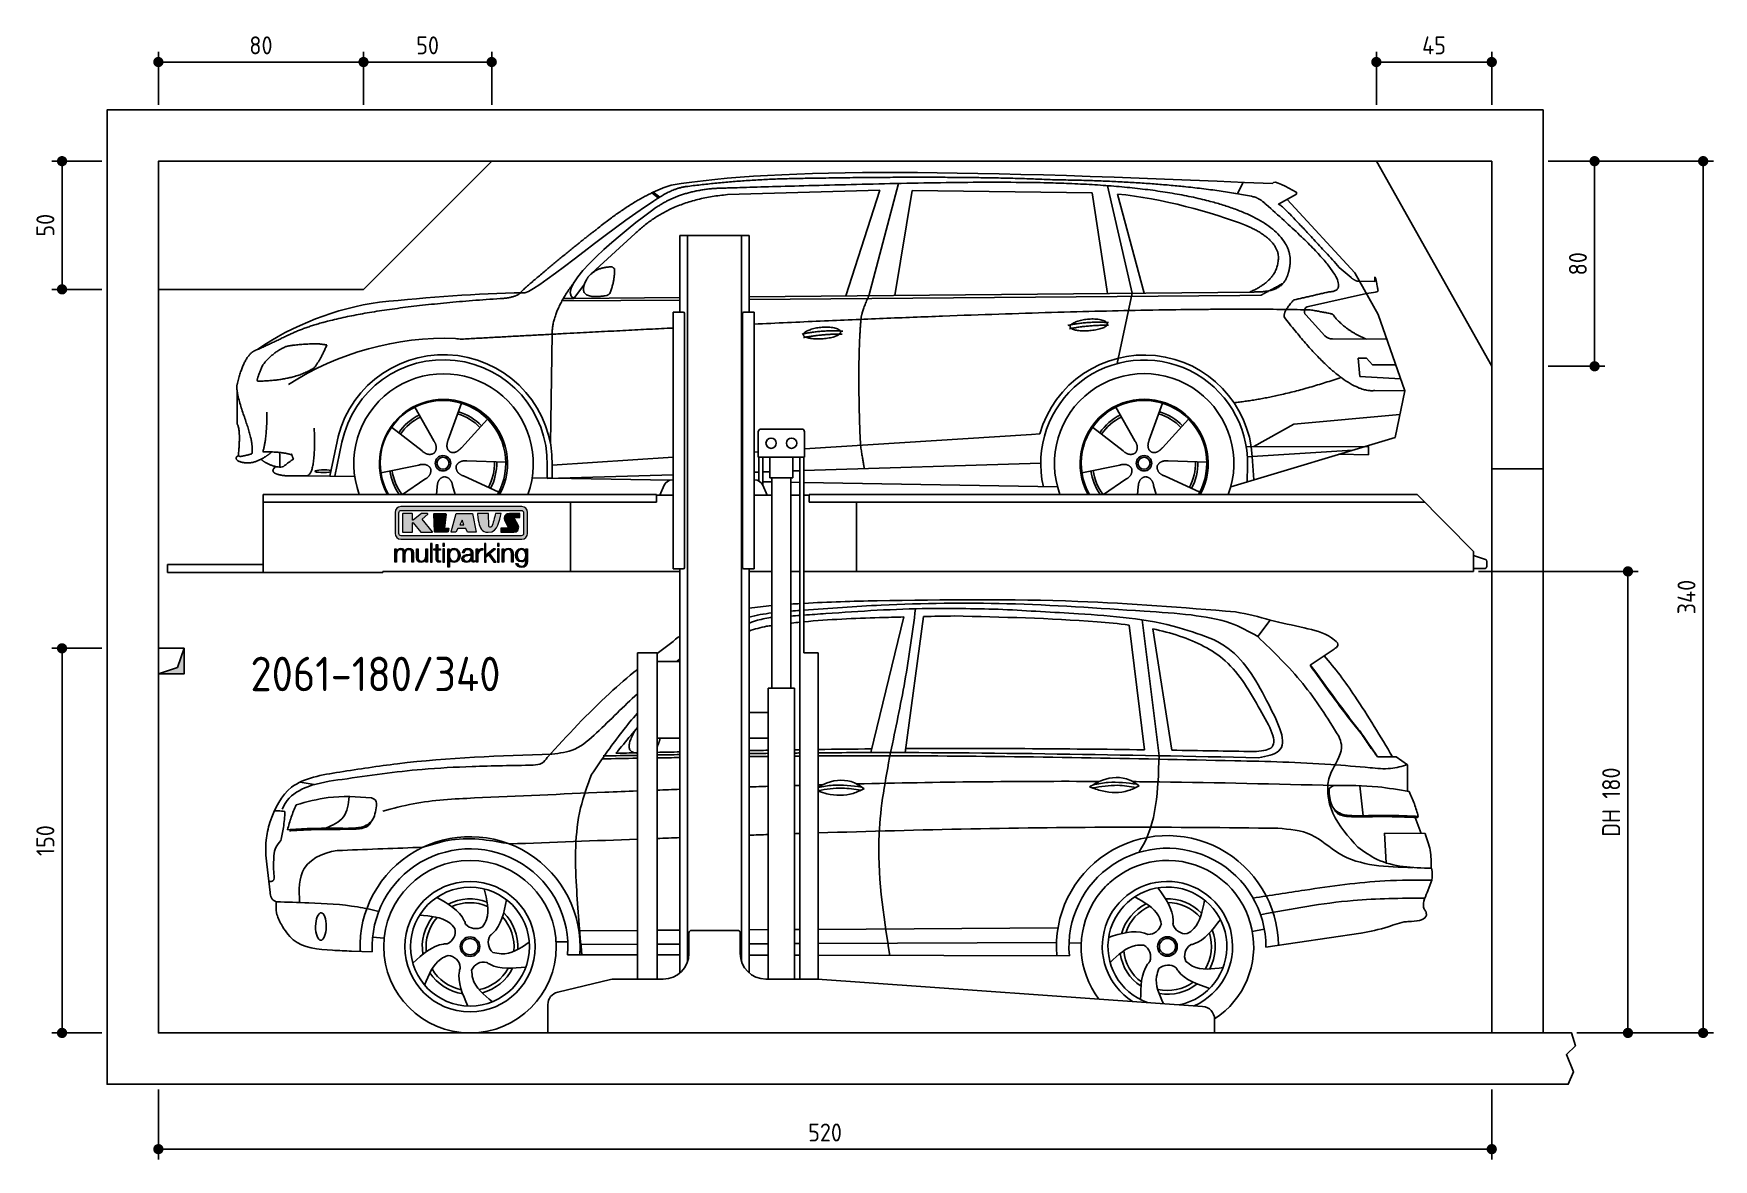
# Model space of a CAD drawing. Header units: millimetres. Extents: x -287 to 6264, y -493 to 3898.
import ezdxf

# ---------------------------------------------------------------- set-up
doc = ezdxf.new("R2010")
doc.units = ezdxf.units.MM
for name, color, linetype in [('4', 3, 'Continuous'), ('5', 3, 'Continuous'), ('breakthrough', 1, 'Continuous'), ('Car', 10, 'Continuous'), ('Logo', 7, 'Continuous')]:
    doc.layers.add(name, color=color, linetype=linetype)
doc.styles.get("Standard").update_dxf_attribs({"font": 'ISOCP.SHX'})
doc.dimstyles.new('GEN-ISO$0', dxfattribs={"dimscale": 20, "dimtxt": 3.5, "dimasz": 2, "dimexe": 2, "dimexo": 1, "dimgap": 1.5, "dimtad": 1, "dimdec": 1, "dimlfac": 0.1, "dimdsep": 46, "dimtxsty": 'STANDARD', "dimblk": 'PUNKT', "dimcen": 2, "dimclrd": 256, "dimclre": 256, "dimclrt": 2, "dimadec": 0, "dimazin": 0, "dimtp": 0.1, "dimtm": 0.1, "dimtfac": 0.71, "dimtdec": 1, "dimtmove": 2, "dimatfit": 3, "dimldrblk": 'PUNKT', "dimfxl": 1, "dimtolj": 1, "dimarcsym": 0})

msp = doc.modelspace()

# ---------------------------------------------------------------- texts
msp.add_text('2061-180/340', height=134.4).set_placement((559.31, 1332.82))

# ---------------------------------------------------------------- blocks, each defined once
blk = doc.blocks.new('PUNKT')
at = {"layer": '4', "color": 0, "linetype": 'ByBlock'}
blk.add_line((-0.5, 0), (-1, 0), dxfattribs=at)
at = {"layer": '4', "color": 0, "linetype": 'ByBlock', "const_width": 0.5}
blk.add_lwpolyline([(-0.25, 0, 1), (0.25, 0, 1)], format="xyb", close=True, dxfattribs=at)
blk = doc.blocks.new('*D11')
at = {"layer": '5', "lineweight": -2}
for p, q in [((200, -220), (200, -493.3)), ((5400, -220), (5400, -493.3)), ((240, -453.3), (5360, -453.3))]:
    blk.add_line(p, q, dxfattribs=at)
at = {"layer": 'DEFPOINTS', "color": 0}
for p in [(200, -200), (5400, -200), (5400, -453.3)]:
    blk.add_point(p, dxfattribs=at)
at = {"layer": '5', "lineweight": -2, "xscale": 40, "yscale": 40, "zscale": 40, "rotation": 180}
blk.add_blockref('PUNKT', (200, -453.3), dxfattribs=at)
at = {"layer": '5', "lineweight": -2, "xscale": 40, "yscale": 40, "zscale": 40}
blk.add_blockref('PUNKT', (5400, -453.3), dxfattribs=at)
at = {"layer": '5', "color": 2, "insert": (2800, -388.3), "char_height": 70, "attachment_point": 5}
blk.add_mtext('\\A1;520', dxfattribs=at)
blk = doc.blocks.new('*D3')
at = {"layer": '5', "lineweight": -2}
for p, q in [((-20, 1500), (-215.7, 1500)), ((-175.7, 40), (-175.7, 1460)), ((-20, 0), (-215.7, 0))]:
    blk.add_line(p, q, dxfattribs=at)
at = {"layer": 'DEFPOINTS', "color": 0}
for p in [(-175.7, 1500), (0, 1500), (0, 0)]:
    blk.add_point(p, dxfattribs=at)
at = {"layer": '5', "lineweight": -2, "xscale": 40, "yscale": 40, "zscale": 40}
for p, rotation in [((-175.7, 1500), 90), ((-175.7, 0), 270)]:
    blk.add_blockref('PUNKT', p, dxfattribs=dict(at, rotation=rotation))
at = {"layer": '5', "color": 2, "insert": (-240.7, 750), "char_height": 70, "attachment_point": 5, "rotation": 90}
blk.add_mtext('\\A1;150', dxfattribs=at)
blk = doc.blocks.new('*D4')
at = {"layer": '5', "lineweight": -2}
for p, q in [((-20, 3400), (-215.7, 3400)), ((-175.7, 2940), (-175.7, 3360)), ((-20, 2900), (-215.7, 2900))]:
    blk.add_line(p, q, dxfattribs=at)
at = {"layer": 'DEFPOINTS', "color": 0}
for p in [(-175.7, 3400), (0, 3400), (0, 2900)]:
    blk.add_point(p, dxfattribs=at)
at = {"layer": '5', "lineweight": -2, "xscale": 40, "yscale": 40, "zscale": 40}
for p, rotation in [((-175.7, 3400), 90), ((-175.7, 2900), 270)]:
    blk.add_blockref('PUNKT', p, dxfattribs=dict(at, rotation=rotation))
at = {"layer": '5', "color": 2, "insert": (-240.7, 3150), "char_height": 70, "attachment_point": 5, "rotation": 90}
blk.add_mtext('\\A1;50', dxfattribs=at)
blk = doc.blocks.new('*D5')
at = {"layer": '5', "lineweight": -2}
for p, q in [((200, 3620), (200, 3826.7)), ((1000, 3620), (1000, 3826.7)), ((240, 3786.7), (960, 3786.7))]:
    blk.add_line(p, q, dxfattribs=at)
at = {"layer": 'DEFPOINTS', "color": 0}
for p in [(1000, 3786.7), (200, 3600), (1000, 3600)]:
    blk.add_point(p, dxfattribs=at)
at = {"layer": '5', "lineweight": -2, "xscale": 40, "yscale": 40, "zscale": 40, "rotation": 180}
blk.add_blockref('PUNKT', (200, 3786.7), dxfattribs=at)
at = {"layer": '5', "lineweight": -2, "xscale": 40, "yscale": 40, "zscale": 40}
blk.add_blockref('PUNKT', (1000, 3786.7), dxfattribs=at)
at = {"layer": '5', "color": 2, "insert": (600, 3851.7), "char_height": 70, "attachment_point": 5}
blk.add_mtext('\\A1;80', dxfattribs=at)
blk = doc.blocks.new('*D6')
at = {"layer": '5', "lineweight": -2}
for p, q in [((1000, 3620), (1000, 3826.7)), ((1500, 3620), (1500, 3826.7)), ((1040, 3786.7), (1460, 3786.7))]:
    blk.add_line(p, q, dxfattribs=at)
at = {"layer": 'DEFPOINTS', "color": 0}
for p in [(1500, 3786.7), (1000, 3600), (1500, 3600)]:
    blk.add_point(p, dxfattribs=at)
at = {"layer": '5', "lineweight": -2, "xscale": 40, "yscale": 40, "zscale": 40, "rotation": 180}
blk.add_blockref('PUNKT', (1000, 3786.7), dxfattribs=at)
at = {"layer": '5', "lineweight": -2, "xscale": 40, "yscale": 40, "zscale": 40}
blk.add_blockref('PUNKT', (1500, 3786.7), dxfattribs=at)
at = {"layer": '5', "color": 2, "insert": (1250, 3851.7), "char_height": 70, "attachment_point": 5}
blk.add_mtext('\\A1;50', dxfattribs=at)
blk = doc.blocks.new('*D7')
at = {"layer": '5', "lineweight": -2}
for p, q in [((5620, 3400), (5841, 3400)), ((5801, 2640), (5801, 3360)), ((5620, 2600), (5841, 2600))]:
    blk.add_line(p, q, dxfattribs=at)
at = {"layer": 'DEFPOINTS', "color": 0}
for p in [(5600, 3400), (5801, 3400), (5600, 2600)]:
    blk.add_point(p, dxfattribs=at)
at = {"layer": '5', "lineweight": -2, "xscale": 40, "yscale": 40, "zscale": 40}
for p, rotation in [((5801, 3400), 90), ((5801, 2600), 270)]:
    blk.add_blockref('PUNKT', p, dxfattribs=dict(at, rotation=rotation))
at = {"layer": '5', "color": 2, "insert": (5736, 3000), "char_height": 70, "attachment_point": 5, "rotation": 90}
blk.add_mtext('\\A1;80', dxfattribs=at)
blk = doc.blocks.new('*D8')
at = {"layer": '5', "lineweight": -2}
for p, q in [((5620, 3400), (6264.4, 3400)), ((6224.4, 40), (6224.4, 3360)), ((5731.2, 0), (6264.4, 0))]:
    blk.add_line(p, q, dxfattribs=at)
at = {"layer": 'DEFPOINTS', "color": 0}
for p in [(5600, 3400), (6224.4, 3400), (5711.2, 0)]:
    blk.add_point(p, dxfattribs=at)
at = {"layer": '5', "lineweight": -2, "xscale": 40, "yscale": 40, "zscale": 40}
for p, rotation in [((6224.4, 3400), 90), ((6224.4, 0), 270)]:
    blk.add_blockref('PUNKT', p, dxfattribs=dict(at, rotation=rotation))
at = {"layer": '5', "color": 2, "insert": (6159.4, 1700), "char_height": 70, "attachment_point": 5, "rotation": 90}
blk.add_mtext('\\A1;340', dxfattribs=at)
blk = doc.blocks.new('*D9')
at = {"layer": '5', "lineweight": -2}
for p, q in [((5348.6, 1800), (5971.1, 1800)), ((5931.1, 40), (5931.1, 1760)), ((5731.2, 0), (5971.1, 0))]:
    blk.add_line(p, q, dxfattribs=at)
at = {"layer": 'DEFPOINTS', "color": 0}
for p in [(5328.6, 1800), (5931.1, 1800), (5711.2, 0)]:
    blk.add_point(p, dxfattribs=at)
at = {"layer": '5', "lineweight": -2, "xscale": 40, "yscale": 40, "zscale": 40}
for p, rotation in [((5931.1, 1800), 90), ((5931.1, 0), 270)]:
    blk.add_blockref('PUNKT', p, dxfattribs=dict(at, rotation=rotation))
at = {"layer": '5', "color": 2, "insert": (5865.6, 900), "char_height": 70, "attachment_point": 5, "rotation": 90}
blk.add_mtext('\\A1;DH 180', dxfattribs=at)
blk = doc.blocks.new('*D10')
at = {"layer": '5', "lineweight": -2}
for p, q in [((4950, 3620), (4950, 3826.7)), ((5400, 3620), (5400, 3826.7)), ((4990, 3786.7), (5360, 3786.7))]:
    blk.add_line(p, q, dxfattribs=at)
at = {"layer": 'DEFPOINTS', "color": 0}
for p in [(5400, 3786.7), (4950, 3600), (5400, 3600)]:
    blk.add_point(p, dxfattribs=at)
at = {"layer": '5', "lineweight": -2, "xscale": 40, "yscale": 40, "zscale": 40, "rotation": 180}
blk.add_blockref('PUNKT', (4950, 3786.7), dxfattribs=at)
at = {"layer": '5', "lineweight": -2, "xscale": 40, "yscale": 40, "zscale": 40}
blk.add_blockref('PUNKT', (5400, 3786.7), dxfattribs=at)
at = {"layer": '5', "color": 2, "insert": (5175, 3851.7), "char_height": 70, "attachment_point": 5}
blk.add_mtext('\\A1;45', dxfattribs=at)
blk = doc.blocks.new('KLAUS')
at = {"layer": 'Logo'}
h = blk.add_hatch(color=8, dxfattribs=at)
h.dxf.hatch_style = 2
edge = h.paths.add_edge_path()
edge.add_spline(control_points=[(3.6, 29.09), (2.88, 29.09), (2.3, 28.51), (2.3, 27.8), (2.3, 27.8), (2.3, 16.11), (2.3, 16.11), (2.3, 15.39), (2.88, 14.81), (3.6, 14.81), (3.6, 14.81), (71.16, 14.81), (71.16, 14.81), (71.88, 14.81), (72.46, 15.39), (72.46, 16.11), (72.46, 16.11), (72.46, 27.8), (72.46, 27.8), (72.46, 28.51), (71.88, 29.09), (71.16, 29.09), (71.16, 29.09), (3.6, 29.09), (3.6, 29.09), (3.6, 29.09), (3.6, 29.09), (3.6, 29.09)], knot_values=[0, 0, 0, 0, 1, 1, 1, 2, 2, 2, 3, 3, 3, 4, 4, 4, 5, 5, 5, 6, 6, 6, 7, 7, 7, 8, 8, 8, 9, 9, 9, 9], degree=3, periodic=0)
edge = h.paths.add_edge_path()
edge.add_spline(control_points=[(3.35, 31.23), (3.35, 31.23), (71.47, 31.23), (71.47, 31.23), (73.26, 31.23), (74.71, 29.77), (74.71, 27.99), (74.71, 27.99), (74.71, 16.17), (74.71, 16.17), (74.71, 14.38), (73.26, 12.93), (71.47, 12.93), (71.47, 12.93), (3.35, 12.93), (3.35, 12.93), (1.56, 12.93), (0.11, 14.38), (0.11, 16.17), (0.11, 16.17), (0.11, 27.99), (0.11, 27.99), (0.11, 29.77), (1.56, 31.23), (3.35, 31.23), (3.35, 31.23), (3.35, 31.23), (3.35, 31.23)], knot_values=[0, 0, 0, 0, 1, 1, 1, 2, 2, 2, 3, 3, 3, 4, 4, 4, 5, 5, 5, 6, 6, 6, 7, 7, 7, 8, 8, 8, 9, 9, 9, 9], degree=3, periodic=0)
h = blk.add_hatch(color=8, dxfattribs=at)
h.dxf.hatch_style = 2
edge = h.paths.add_edge_path()
edge.add_spline(control_points=[(4.5, 27.33), (4.5, 27.33), (9.7, 27.33), (9.7, 27.33), (9.84, 27.33), (9.96, 27.22), (9.96, 27.08), (9.96, 27.08), (9.96, 23.69), (9.96, 23.69), (9.96, 23.69), (9.94, 23.64), (10.04, 23.59), (10.14, 23.53), (10.2, 23.57), (10.2, 23.57), (10.2, 23.57), (10.51, 23.75), (10.51, 23.75), (10.51, 23.75), (14.94, 27.33), (14.94, 27.33), (14.94, 27.33), (18.41, 27.33), (18.41, 27.33), (18.41, 27.33), (18.49, 27.33), (18.56, 27.2), (18.65, 27.04), (18.53, 26.91), (18.53, 26.91), (18.53, 26.91), (15.49, 24.11), (15.49, 24.11), (15.49, 24.11), (21.14, 17.06), (21.14, 17.06), (21.14, 17.06), (21.13, 16.91), (21.13, 16.91), (21.08, 16.84), (20.99, 16.82), (20.99, 16.82), (20.99, 16.82), (14.7, 16.82), (14.7, 16.82), (14.7, 16.82), (10.26, 22.17), (10.26, 22.17), (10.26, 22.17), (10.19, 22.24), (10.08, 22.21), (9.97, 22.18), (9.96, 22.11), (9.96, 22.11), (9.96, 22.11), (9.96, 17.08), (9.96, 17.08), (9.96, 16.94), (9.84, 16.82), (9.7, 16.82), (9.7, 16.82), (4.5, 16.82), (4.5, 16.82), (4.36, 16.82), (4.25, 16.94), (4.25, 17.08), (4.25, 17.08), (4.25, 27.08), (4.25, 27.08), (4.25, 27.22), (4.36, 27.33), (4.5, 27.33), (4.5, 27.33), (4.5, 27.33), (4.5, 27.33)], knot_values=[0, 0, 0, 0, 1, 1, 1, 2, 2, 2, 3, 3, 3, 4, 4, 4, 5, 5, 5, 6, 6, 6, 7, 7, 7, 8, 8, 8, 9, 9, 9, 10, 10, 10, 11, 11, 11, 12, 12, 12, 13, 13, 13, 14, 14, 14, 15, 15, 15, 16, 16, 16, 17, 17, 17, 18, 18, 18, 19, 19, 19, 20, 20, 20, 21, 21, 21, 22, 22, 22, 23, 23, 23, 24, 24, 24, 25, 25, 25, 25], degree=3, periodic=0)
h = blk.add_hatch(color=8, dxfattribs=at)
h.dxf.hatch_style = 2
h.paths.add_polyline_path([(22.42, 17.06), (21.97, 27.15), (22.24, 27.33), (28.55, 27.33), (28.86, 26.97), (28.01, 19.08), (30.26, 19.07), (30.44, 18.95), (30.08, 16.95), (29.49, 16.82), (22.6, 16.82)])
h = blk.add_hatch(color=8, dxfattribs=at)
h.paths.add_polyline_path([(36.52, 21.01), (38.93, 21.01), (37.87, 23.57)])
h.paths.add_polyline_path([(34.52, 27.33), (43.65, 27.33), (45.76, 16.94), (45.57, 16.82), (40.83, 16.82), (39.89, 18.95), (35.42, 18.95), (34.27, 16.82), (31.78, 16.82), (31.66, 17)])
h = blk.add_hatch(color=8, dxfattribs=at)
h.dxf.hatch_style = 2
edge = h.paths.add_edge_path()
edge.add_spline(control_points=[(52.69, 27.32), (52.69, 27.32), (52.88, 20.14), (52.88, 20.14), (53.01, 19.89), (53.2, 19.77), (53.43, 19.71), (53.91, 19.59), (54.43, 19.57), (54.64, 20.03), (55.23, 21.34), (56.27, 25.45), (56.6, 27.33), (56.6, 27.33), (59.77, 27.33), (59.77, 27.33), (58.77, 23.9), (58.56, 16.82), (52.63, 16.76), (48.72, 16.72), (48.01, 19.35), (47.27, 22.24), (46.89, 23.68), (46.54, 27.33), (46.54, 27.33), (46.54, 27.33), (52.69, 27.32), (52.69, 27.32), (52.69, 27.32), (52.69, 27.32), (52.69, 27.32)], knot_values=[0, 0, 0, 0, 1, 1, 1, 2, 2, 2, 3, 3, 3, 4, 4, 4, 5, 5, 5, 6, 6, 6, 7, 7, 7, 8, 8, 8, 9, 9, 9, 10, 10, 10, 10], degree=3, periodic=0)
h = blk.add_hatch(color=8, dxfattribs=at)
h.dxf.hatch_style = 2
edge = h.paths.add_edge_path()
edge.add_spline(control_points=[(64.46, 27.33), (64.46, 27.33), (70.31, 27.33), (70.31, 27.33), (70.31, 26.52), (70.31, 26.02), (70.31, 25.12), (70.31, 25.12), (67.3, 25.12), (67.3, 25.12), (67.24, 25.04), (67.25, 25.11), (67.25, 24.91), (67.25, 24.88), (69.73, 20.38), (69.73, 19.57), (69.73, 16.4), (67.22, 16.81), (65.9, 16.82), (65.9, 16.82), (59.59, 16.82), (59.59, 16.82), (59.59, 17.76), (59.59, 18.23), (59.59, 19.14), (59.59, 19.14), (63.75, 19.14), (63.75, 19.14), (63.82, 19.22), (63.81, 19.11), (63.81, 19.31), (63.81, 20.32), (61.58, 23.06), (61.58, 24.63), (61.58, 26.33), (62.83, 27.34), (64.46, 27.33), (64.46, 27.33), (64.46, 27.33), (64.46, 27.33)], knot_values=[0, 0, 0, 0, 1, 1, 1, 2, 2, 2, 3, 3, 3, 4, 4, 4, 5, 5, 5, 6, 6, 6, 7, 7, 7, 8, 8, 8, 9, 9, 9, 10, 10, 10, 11, 11, 11, 12, 12, 12, 13, 13, 13, 13], degree=3, periodic=0)
h = blk.add_hatch(color=30, dxfattribs=at)
h.dxf.hatch_style = 2
h.paths.add_polyline_path([(20.07, 0), (20.99, 0), (20.99, 10.45), (20.07, 10.45)])
h = blk.add_hatch(color=30, dxfattribs=at)
h.dxf.hatch_style = 2
edge = h.paths.add_edge_path()
edge.add_spline(control_points=[(24.22, 9.82), (24.22, 9.82), (23.3, 9.82), (23.3, 9.82), (23.3, 9.82), (23.3, 7.55), (23.3, 7.55), (23.3, 7.55), (21.98, 7.55), (21.98, 7.55), (21.98, 7.55), (21.98, 6.78), (21.98, 6.78), (21.98, 6.78), (23.3, 6.78), (23.3, 6.78), (23.3, 6.78), (23.3, 1.61), (23.3, 1.61), (23.28, 0.32), (23.71, -0.09), (24.94, -0.09), (25.22, -0.09), (25.48, -0.06), (25.76, -0.06), (25.76, -0.06), (25.76, 0.73), (25.76, 0.73), (25.5, 0.7), (25.23, 0.69), (24.97, 0.69), (24.31, 0.73), (24.22, 1.08), (24.22, 1.68), (24.22, 1.68), (24.22, 6.78), (24.22, 6.78), (24.22, 6.78), (25.76, 6.78), (25.76, 6.78), (25.76, 6.78), (25.76, 7.55), (25.76, 7.55), (25.76, 7.55), (24.22, 7.55), (24.22, 7.55), (24.22, 7.55), (24.22, 9.82), (24.22, 9.82), (24.22, 9.82), (24.22, 9.82), (24.22, 9.82)], knot_values=[0, 0, 0, 0, 1, 1, 1, 2, 2, 2, 3, 3, 3, 4, 4, 4, 5, 5, 5, 6, 6, 6, 7, 7, 7, 8, 8, 8, 9, 9, 9, 10, 10, 10, 11, 11, 11, 12, 12, 12, 13, 13, 13, 14, 14, 14, 15, 15, 15, 16, 16, 16, 17, 17, 17, 17], degree=3, periodic=0)
h = blk.add_hatch(color=30, dxfattribs=at)
h.paths.add_polyline_path([(27.1, 0), (28.03, 0), (28.03, 7.55), (27.1, 7.55)])
h.paths.add_polyline_path([(27.1, 8.98), (28.03, 8.98), (28.03, 10.45), (27.1, 10.45)])
h = blk.add_hatch(color=30, dxfattribs=at)
h.dxf.hatch_style = 2
h.paths.add_polyline_path([(50.4, 0), (51.32, 0), (51.32, 2.87), (52.82, 4.11), (55.8, 0), (56.96, 0), (53.52, 4.76), (56.74, 7.55), (55.51, 7.55), (51.32, 3.89), (51.32, 10.45), (50.4, 10.45)])
h = blk.add_hatch(color=30, dxfattribs=at)
h.paths.add_polyline_path([(57.74, 0), (58.66, 0), (58.66, 7.55), (57.74, 7.55)])
h.paths.add_polyline_path([(57.74, 8.98), (58.66, 8.98), (58.66, 10.45), (57.74, 10.45)])
h = blk.add_hatch(color=30, dxfattribs=at)
h.dxf.hatch_style = 2
edge = h.paths.add_edge_path()
edge.add_spline(control_points=[(0, 0), (0, 0), (0.92, 0), (0.92, 0), (0.92, 0), (0.92, 4.22), (0.92, 4.22), (0.94, 5.8), (1.58, 7), (3.18, 7), (4.35, 7), (4.77, 6.15), (4.76, 5.12), (4.76, 5.12), (4.76, 0), (4.76, 0), (4.76, 0), (5.68, 0), (5.68, 0), (5.68, 0), (5.68, 4.27), (5.68, 4.27), (5.68, 5.68), (6.14, 7), (7.73, 7), (9.05, 7), (9.52, 6.32), (9.52, 5.08), (9.52, 5.08), (9.52, 0), (9.52, 0), (9.52, 0), (10.44, 0), (10.44, 0), (10.44, 0), (10.44, 5.12), (10.44, 5.12), (10.44, 6.91), (9.59, 7.77), (7.94, 7.77), (6.94, 7.77), (5.99, 7.29), (5.54, 6.3), (5.26, 7.29), (4.36, 7.77), (3.37, 7.77), (2.17, 7.77), (1.38, 7.19), (0.89, 6.28), (0.89, 6.28), (0.85, 6.28), (0.85, 6.28), (0.85, 6.28), (0.85, 7.55), (0.85, 7.55), (0.85, 7.55), (0, 7.55), (0, 7.55), (0, 7.55), (0, 0), (0, 0), (0, 0), (0, 0), (0, 0)], knot_values=[0, 0, 0, 0, 1, 1, 1, 2, 2, 2, 3, 3, 3, 4, 4, 4, 5, 5, 5, 6, 6, 6, 7, 7, 7, 8, 8, 8, 9, 9, 9, 10, 10, 10, 11, 11, 11, 12, 12, 12, 13, 13, 13, 14, 14, 14, 15, 15, 15, 16, 16, 16, 17, 17, 17, 18, 18, 18, 19, 19, 19, 20, 20, 20, 21, 21, 21, 21], degree=3, periodic=0)
h = blk.add_hatch(color=30, dxfattribs=at)
h.dxf.hatch_style = 2
edge = h.paths.add_edge_path()
edge.add_spline(control_points=[(18.31, 7.55), (18.31, 7.55), (17.39, 7.55), (17.39, 7.55), (17.39, 7.55), (17.39, 3.59), (17.39, 3.59), (17.39, 2.05), (16.7, 0.56), (15.12, 0.56), (13.66, 0.56), (13.15, 1.27), (13.1, 2.64), (13.1, 2.64), (13.1, 7.55), (13.1, 7.55), (13.1, 7.55), (12.18, 7.55), (12.18, 7.55), (12.18, 7.55), (12.18, 2.65), (12.18, 2.65), (12.18, 0.89), (12.93, -0.22), (14.83, -0.22), (15.96, -0.22), (16.95, 0.35), (17.44, 1.36), (17.44, 1.36), (17.47, 1.36), (17.47, 1.36), (17.47, 1.36), (17.47, 0), (17.47, 0), (17.47, 0), (18.31, 0), (18.31, 0), (18.31, 0), (18.31, 7.55), (18.31, 7.55), (18.31, 7.55), (18.31, 7.55), (18.31, 7.55)], knot_values=[0, 0, 0, 0, 1, 1, 1, 2, 2, 2, 3, 3, 3, 4, 4, 4, 5, 5, 5, 6, 6, 6, 7, 7, 7, 8, 8, 8, 9, 9, 9, 10, 10, 10, 11, 11, 11, 12, 12, 12, 13, 13, 13, 14, 14, 14, 14], degree=3, periodic=0)
h = blk.add_hatch(color=30, dxfattribs=at)
edge = h.paths.add_edge_path()
edge.add_spline(control_points=[(35.84, 3.78), (35.84, 2.21), (35.12, 0.56), (33.37, 0.56), (31.4, 0.56), (30.72, 2.21), (30.72, 3.78), (30.72, 5.49), (31.33, 7), (33.37, 7), (35.12, 7), (35.84, 5.34), (35.84, 3.78), (35.84, 3.78), (35.84, 3.78), (35.84, 3.78)], knot_values=[0, 0, 0, 0, 1, 1, 1, 2, 2, 2, 3, 3, 3, 4, 4, 4, 5, 5, 5, 5], degree=3, periodic=0)
edge = h.paths.add_edge_path()
edge.add_spline(control_points=[(29.79, -2.8), (29.79, -2.8), (30.72, -2.8), (30.72, -2.8), (30.72, -2.8), (30.72, 1.43), (30.72, 1.43), (30.72, 1.43), (30.74, 1.43), (30.74, 1.43), (31.14, 0.35), (32.24, -0.22), (33.37, -0.22), (35.66, -0.22), (36.76, 1.64), (36.76, 3.78), (36.76, 5.91), (35.66, 7.77), (33.37, 7.77), (32.15, 7.77), (31.1, 7.14), (30.67, 6.12), (30.67, 6.12), (30.64, 6.12), (30.64, 6.12), (30.64, 6.12), (30.64, 7.55), (30.64, 7.55), (30.64, 7.55), (29.79, 7.55), (29.79, 7.55), (29.79, 7.55), (29.79, -2.8), (29.79, -2.8), (29.79, -2.8), (29.79, -2.8), (29.79, -2.8)], knot_values=[0, 0, 0, 0, 1, 1, 1, 2, 2, 2, 3, 3, 3, 4, 4, 4, 5, 5, 5, 6, 6, 6, 7, 7, 7, 8, 8, 8, 9, 9, 9, 10, 10, 10, 11, 11, 11, 12, 12, 12, 12], degree=3, periodic=0)
h = blk.add_hatch(color=30, dxfattribs=at)
edge = h.paths.add_edge_path()
edge.add_spline(control_points=[(43.03, 2.93), (43.04, 1.45), (41.8, 0.56), (40.39, 0.56), (39.53, 0.56), (38.71, 1.13), (38.71, 2.05), (38.71, 3.53), (40.66, 3.51), (42.22, 3.79), (42.47, 3.84), (42.88, 3.91), (43, 4.13), (43, 4.13), (43.03, 4.13), (43.03, 4.13), (43.03, 4.13), (43.03, 2.93), (43.03, 2.93), (43.03, 2.93), (43.03, 2.93), (43.03, 2.93)], knot_values=[0, 0, 0, 0, 1, 1, 1, 2, 2, 2, 3, 3, 3, 4, 4, 4, 5, 5, 5, 6, 6, 6, 7, 7, 7, 7], degree=3, periodic=0)
edge = h.paths.add_edge_path()
edge.add_spline(control_points=[(39.03, 5.24), (39.06, 6.47), (39.91, 7), (41.05, 7), (42.14, 7), (43.03, 6.69), (43.03, 5.45), (43.03, 4.61), (42.6, 4.51), (41.84, 4.42), (39.85, 4.19), (37.79, 4.11), (37.79, 1.99), (37.79, 0.47), (38.93, -0.22), (40.32, -0.22), (41.77, -0.22), (42.43, 0.34), (43.07, 1.32), (43.07, 1.32), (43.1, 1.32), (43.1, 1.32), (43.1, 0.53), (43.25, 0), (44.19, 0), (44.43, 0), (44.58, 0.01), (44.79, 0.06), (44.79, 0.06), (44.79, 0.83), (44.79, 0.83), (44.71, 0.81), (44.6, 0.78), (44.49, 0.78), (44.13, 0.78), (43.95, 0.98), (43.95, 1.33), (43.95, 1.33), (43.95, 5.34), (43.95, 5.34), (43.95, 7.36), (42.5, 7.77), (41.17, 7.77), (39.44, 7.77), (38.2, 7.01), (38.11, 5.24), (38.11, 5.24), (39.03, 5.24), (39.03, 5.24), (39.03, 5.24), (39.03, 5.24), (39.03, 5.24)], knot_values=[0, 0, 0, 0, 1, 1, 1, 2, 2, 2, 3, 3, 3, 4, 4, 4, 5, 5, 5, 6, 6, 6, 7, 7, 7, 8, 8, 8, 9, 9, 9, 10, 10, 10, 11, 11, 11, 12, 12, 12, 13, 13, 13, 14, 14, 14, 15, 15, 15, 16, 16, 16, 17, 17, 17, 17], degree=3, periodic=0)
h = blk.add_hatch(color=30, dxfattribs=at)
h.dxf.hatch_style = 2
edge = h.paths.add_edge_path()
edge.add_spline(control_points=[(45.79, 0), (45.79, 0), (46.71, 0), (46.71, 0), (46.71, 0), (46.71, 4.03), (46.71, 4.03), (46.71, 5.59), (47.85, 6.82), (49.52, 6.73), (49.52, 6.73), (49.52, 7.66), (49.52, 7.66), (48.16, 7.72), (47.14, 7), (46.67, 5.78), (46.67, 5.78), (46.64, 5.78), (46.64, 5.78), (46.64, 5.78), (46.64, 7.55), (46.64, 7.55), (46.64, 7.55), (45.79, 7.55), (45.79, 7.55), (45.79, 7.55), (45.79, 0), (45.79, 0), (45.79, 0), (45.79, 0), (45.79, 0)], knot_values=[0, 0, 0, 0, 1, 1, 1, 2, 2, 2, 3, 3, 3, 4, 4, 4, 5, 5, 5, 6, 6, 6, 7, 7, 7, 8, 8, 8, 9, 9, 9, 10, 10, 10, 10], degree=3, periodic=0)
h = blk.add_hatch(color=30, dxfattribs=at)
h.dxf.hatch_style = 2
edge = h.paths.add_edge_path()
edge.add_spline(control_points=[(60.41, 0), (60.41, 0), (61.33, 0), (61.33, 0), (61.33, 0), (61.33, 4.41), (61.33, 4.41), (61.36, 5.89), (62.24, 7), (63.7, 7), (65.2, 7), (65.62, 6.02), (65.62, 4.71), (65.62, 4.71), (65.62, 0), (65.62, 0), (65.62, 0), (66.54, 0), (66.54, 0), (66.54, 0), (66.54, 4.86), (66.54, 4.86), (66.54, 6.66), (65.9, 7.77), (63.78, 7.77), (62.71, 7.77), (61.7, 7.16), (61.36, 6.25), (61.36, 6.25), (61.33, 6.25), (61.33, 6.25), (61.33, 6.25), (61.33, 7.55), (61.33, 7.55), (61.33, 7.55), (60.41, 7.55), (60.41, 7.55), (60.41, 7.55), (60.41, 0), (60.41, 0), (60.41, 0), (60.41, 0), (60.41, 0)], knot_values=[0, 0, 0, 0, 1, 1, 1, 2, 2, 2, 3, 3, 3, 4, 4, 4, 5, 5, 5, 6, 6, 6, 7, 7, 7, 8, 8, 8, 9, 9, 9, 10, 10, 10, 11, 11, 11, 12, 12, 12, 13, 13, 13, 14, 14, 14, 14], degree=3, periodic=0)
h = blk.add_hatch(color=30, dxfattribs=at)
edge = h.paths.add_edge_path()
edge.add_spline(control_points=[(71.32, 0.86), (69.62, 0.86), (68.83, 2.34), (68.83, 3.86), (68.83, 5.43), (69.56, 7), (71.32, 7), (73.06, 7), (73.75, 5.34), (73.75, 3.86), (73.75, 2.33), (72.91, 0.86), (71.32, 0.86), (71.32, 0.86), (71.32, 0.86), (71.32, 0.86)], knot_values=[0, 0, 0, 0, 1, 1, 1, 2, 2, 2, 3, 3, 3, 4, 4, 4, 5, 5, 5, 5], degree=3, periodic=0)
edge = h.paths.add_edge_path()
edge.add_spline(control_points=[(74.67, 7.55), (74.67, 7.55), (73.75, 7.55), (73.75, 7.55), (73.75, 7.55), (73.75, 6.25), (73.75, 6.25), (73.75, 6.25), (73.72, 6.25), (73.72, 6.25), (73.35, 7.09), (72.41, 7.77), (71.32, 7.77), (69.13, 7.77), (67.9, 6.05), (67.9, 3.97), (67.9, 1.82), (68.9, 0.09), (71.32, 0.09), (72.4, 0.09), (73.29, 0.72), (73.72, 1.64), (73.72, 1.64), (73.75, 1.64), (73.75, 1.64), (73.75, 1.64), (73.75, 0.61), (73.75, 0.61), (73.75, -1.23), (73.01, -2.24), (71.32, -2.24), (70.29, -2.24), (69.31, -1.85), (69.1, -0.73), (69.1, -0.73), (68.18, -0.73), (68.18, -0.73), (68.31, -2.34), (69.81, -3.02), (71.32, -3.02), (73.79, -3.02), (74.65, -1.64), (74.67, 0.61), (74.67, 0.61), (74.67, 7.55), (74.67, 7.55), (74.67, 7.55), (74.67, 7.55), (74.67, 7.55)], knot_values=[0, 0, 0, 0, 1, 1, 1, 2, 2, 2, 3, 3, 3, 4, 4, 4, 5, 5, 5, 6, 6, 6, 7, 7, 7, 8, 8, 8, 9, 9, 9, 10, 10, 10, 11, 11, 11, 12, 12, 12, 13, 13, 13, 14, 14, 14, 15, 15, 15, 16, 16, 16, 16], degree=3, periodic=0)
at = {"layer": 'Logo', "lineweight": 0}
for points in [[(22.42, 17.06), (21.97, 27.15), (22.24, 27.33), (28.55, 27.33), (28.86, 26.97), (28.01, 19.08), (30.26, 19.07), (30.44, 18.95), (30.08, 16.95), (29.49, 16.82), (22.6, 16.82), (22.42, 17.06), (22.42, 17.06)], [(34.52, 27.33), (43.65, 27.33), (45.76, 16.94), (45.57, 16.82), (40.83, 16.82), (39.89, 18.95), (35.42, 18.95), (34.27, 16.82), (31.78, 16.82), (31.66, 17), (34.52, 27.33), (34.52, 27.33)], [(36.52, 21.01), (38.93, 21.01), (37.87, 23.57), (36.52, 21.01), (36.52, 21.01)], [(20.07, 0), (20.99, 0), (20.99, 10.45), (20.07, 10.45), (20.07, 0), (20.07, 0)], [(27.1, 8.98), (28.03, 8.98), (28.03, 10.45), (27.1, 10.45), (27.1, 8.98), (27.1, 8.98)], [(50.4, 0), (51.32, 0), (51.32, 2.87), (52.82, 4.11), (55.8, 0), (56.96, 0), (53.52, 4.76), (56.74, 7.55), (55.51, 7.55), (51.32, 3.89), (51.32, 10.45), (50.4, 10.45), (50.4, 0), (50.4, 0)], [(57.74, 8.98), (58.66, 8.98), (58.66, 10.45), (57.74, 10.45), (57.74, 8.98), (57.74, 8.98)], [(27.1, 0), (28.03, 0), (28.03, 7.55), (27.1, 7.55), (27.1, 0), (27.1, 0)], [(57.74, 0), (58.66, 0), (58.66, 7.55), (57.74, 7.55), (57.74, 0), (57.74, 0)]]:
    blk.add_lwpolyline(points, dxfattribs=at)
for points, knots in [([(3.35, 31.23), (3.35, 31.23), (71.47, 31.23), (71.47, 31.23), (73.26, 31.23), (74.71, 29.77), (74.71, 27.99), (74.71, 27.99), (74.71, 16.17), (74.71, 16.17), (74.71, 14.38), (73.26, 12.93), (71.47, 12.93), (71.47, 12.93), (3.35, 12.93), (3.35, 12.93), (1.56, 12.93), (0.11, 14.38), (0.11, 16.17), (0.11, 16.17), (0.11, 27.99), (0.11, 27.99), (0.11, 29.77), (1.56, 31.23), (3.35, 31.23), (3.35, 31.23), (3.35, 31.23), (3.35, 31.23)], [0, 0, 0, 0, 1, 1, 1, 2, 2, 2, 3, 3, 3, 4, 4, 4, 5, 5, 5, 6, 6, 6, 7, 7, 7, 8, 8, 8, 9, 9, 9, 9]), ([(3.6, 29.09), (2.88, 29.09), (2.3, 28.51), (2.3, 27.8), (2.3, 27.8), (2.3, 16.11), (2.3, 16.11), (2.3, 15.39), (2.88, 14.81), (3.6, 14.81), (3.6, 14.81), (71.16, 14.81), (71.16, 14.81), (71.88, 14.81), (72.46, 15.39), (72.46, 16.11), (72.46, 16.11), (72.46, 27.8), (72.46, 27.8), (72.46, 28.51), (71.88, 29.09), (71.16, 29.09), (71.16, 29.09), (3.6, 29.09), (3.6, 29.09), (3.6, 29.09), (3.6, 29.09), (3.6, 29.09)], [0, 0, 0, 0, 1, 1, 1, 2, 2, 2, 3, 3, 3, 4, 4, 4, 5, 5, 5, 6, 6, 6, 7, 7, 7, 8, 8, 8, 9, 9, 9, 9]), ([(4.5, 27.33), (4.5, 27.33), (9.7, 27.33), (9.7, 27.33), (9.84, 27.33), (9.96, 27.22), (9.96, 27.08), (9.96, 27.08), (9.96, 23.69), (9.96, 23.69), (9.96, 23.69), (9.94, 23.64), (10.04, 23.59), (10.14, 23.53), (10.2, 23.57), (10.2, 23.57), (10.2, 23.57), (10.51, 23.75), (10.51, 23.75), (10.51, 23.75), (14.94, 27.33), (14.94, 27.33), (14.94, 27.33), (18.41, 27.33), (18.41, 27.33), (18.41, 27.33), (18.49, 27.33), (18.56, 27.2), (18.65, 27.04), (18.53, 26.91), (18.53, 26.91), (18.53, 26.91), (15.49, 24.11), (15.49, 24.11), (15.49, 24.11), (21.14, 17.06), (21.14, 17.06), (21.14, 17.06), (21.13, 16.91), (21.13, 16.91), (21.08, 16.84), (20.99, 16.82), (20.99, 16.82), (20.99, 16.82), (14.7, 16.82), (14.7, 16.82), (14.7, 16.82), (10.26, 22.17), (10.26, 22.17), (10.26, 22.17), (10.19, 22.24), (10.08, 22.21), (9.97, 22.18), (9.96, 22.11), (9.96, 22.11), (9.96, 22.11), (9.96, 17.08), (9.96, 17.08), (9.96, 16.94), (9.84, 16.82), (9.7, 16.82), (9.7, 16.82), (4.5, 16.82), (4.5, 16.82), (4.36, 16.82), (4.25, 16.94), (4.25, 17.08), (4.25, 17.08), (4.25, 27.08), (4.25, 27.08), (4.25, 27.22), (4.36, 27.33), (4.5, 27.33), (4.5, 27.33), (4.5, 27.33), (4.5, 27.33)], [0, 0, 0, 0, 1, 1, 1, 2, 2, 2, 3, 3, 3, 4, 4, 4, 5, 5, 5, 6, 6, 6, 7, 7, 7, 8, 8, 8, 9, 9, 9, 10, 10, 10, 11, 11, 11, 12, 12, 12, 13, 13, 13, 14, 14, 14, 15, 15, 15, 16, 16, 16, 17, 17, 17, 18, 18, 18, 19, 19, 19, 20, 20, 20, 21, 21, 21, 22, 22, 22, 23, 23, 23, 24, 24, 24, 25, 25, 25, 25]), ([(52.69, 27.32), (52.69, 27.32), (52.88, 20.14), (52.88, 20.14), (53.01, 19.89), (53.2, 19.77), (53.43, 19.71), (53.91, 19.59), (54.43, 19.57), (54.64, 20.03), (55.23, 21.34), (56.27, 25.45), (56.6, 27.33), (56.6, 27.33), (59.77, 27.33), (59.77, 27.33), (58.77, 23.9), (58.56, 16.82), (52.63, 16.76), (48.72, 16.72), (48.01, 19.35), (47.27, 22.24), (46.89, 23.68), (46.54, 27.33), (46.54, 27.33), (46.54, 27.33), (52.69, 27.32), (52.69, 27.32), (52.69, 27.32), (52.69, 27.32), (52.69, 27.32)], [0, 0, 0, 0, 1, 1, 1, 2, 2, 2, 3, 3, 3, 4, 4, 4, 5, 5, 5, 6, 6, 6, 7, 7, 7, 8, 8, 8, 9, 9, 9, 10, 10, 10, 10]), ([(64.46, 27.33), (64.46, 27.33), (70.31, 27.33), (70.31, 27.33), (70.31, 26.52), (70.31, 26.02), (70.31, 25.12), (70.31, 25.12), (67.3, 25.12), (67.3, 25.12), (67.24, 25.04), (67.25, 25.11), (67.25, 24.91), (67.25, 24.88), (69.73, 20.38), (69.73, 19.57), (69.73, 16.4), (67.22, 16.81), (65.9, 16.82), (65.9, 16.82), (59.59, 16.82), (59.59, 16.82), (59.59, 17.76), (59.59, 18.23), (59.59, 19.14), (59.59, 19.14), (63.75, 19.14), (63.75, 19.14), (63.82, 19.22), (63.81, 19.11), (63.81, 19.31), (63.81, 20.32), (61.58, 23.06), (61.58, 24.63), (61.58, 26.33), (62.83, 27.34), (64.46, 27.33), (64.46, 27.33), (64.46, 27.33), (64.46, 27.33)], [0, 0, 0, 0, 1, 1, 1, 2, 2, 2, 3, 3, 3, 4, 4, 4, 5, 5, 5, 6, 6, 6, 7, 7, 7, 8, 8, 8, 9, 9, 9, 10, 10, 10, 11, 11, 11, 12, 12, 12, 13, 13, 13, 13]), ([(24.22, 9.82), (24.22, 9.82), (23.3, 9.82), (23.3, 9.82), (23.3, 9.82), (23.3, 7.55), (23.3, 7.55), (23.3, 7.55), (21.98, 7.55), (21.98, 7.55), (21.98, 7.55), (21.98, 6.78), (21.98, 6.78), (21.98, 6.78), (23.3, 6.78), (23.3, 6.78), (23.3, 6.78), (23.3, 1.61), (23.3, 1.61), (23.28, 0.32), (23.71, -0.09), (24.94, -0.09), (25.22, -0.09), (25.48, -0.06), (25.76, -0.06), (25.76, -0.06), (25.76, 0.73), (25.76, 0.73), (25.5, 0.7), (25.23, 0.69), (24.97, 0.69), (24.31, 0.73), (24.22, 1.08), (24.22, 1.68), (24.22, 1.68), (24.22, 6.78), (24.22, 6.78), (24.22, 6.78), (25.76, 6.78), (25.76, 6.78), (25.76, 6.78), (25.76, 7.55), (25.76, 7.55), (25.76, 7.55), (24.22, 7.55), (24.22, 7.55), (24.22, 7.55), (24.22, 9.82), (24.22, 9.82), (24.22, 9.82), (24.22, 9.82), (24.22, 9.82)], [0, 0, 0, 0, 1, 1, 1, 2, 2, 2, 3, 3, 3, 4, 4, 4, 5, 5, 5, 6, 6, 6, 7, 7, 7, 8, 8, 8, 9, 9, 9, 10, 10, 10, 11, 11, 11, 12, 12, 12, 13, 13, 13, 14, 14, 14, 15, 15, 15, 16, 16, 16, 17, 17, 17, 17]), ([(0, 0), (0, 0), (0.92, 0), (0.92, 0), (0.92, 0), (0.92, 4.22), (0.92, 4.22), (0.94, 5.8), (1.58, 7), (3.18, 7), (4.35, 7), (4.77, 6.15), (4.76, 5.12), (4.76, 5.12), (4.76, 0), (4.76, 0), (4.76, 0), (5.68, 0), (5.68, 0), (5.68, 0), (5.68, 4.27), (5.68, 4.27), (5.68, 5.68), (6.14, 7), (7.73, 7), (9.05, 7), (9.52, 6.32), (9.52, 5.08), (9.52, 5.08), (9.52, 0), (9.52, 0), (9.52, 0), (10.44, 0), (10.44, 0), (10.44, 0), (10.44, 5.12), (10.44, 5.12), (10.44, 6.91), (9.59, 7.77), (7.94, 7.77), (6.94, 7.77), (5.99, 7.29), (5.54, 6.3), (5.26, 7.29), (4.36, 7.77), (3.37, 7.77), (2.17, 7.77), (1.38, 7.19), (0.89, 6.28), (0.89, 6.28), (0.85, 6.28), (0.85, 6.28), (0.85, 6.28), (0.85, 7.55), (0.85, 7.55), (0.85, 7.55), (0, 7.55), (0, 7.55), (0, 7.55), (0, 0), (0, 0), (0, 0), (0, 0), (0, 0)], [0, 0, 0, 0, 1, 1, 1, 2, 2, 2, 3, 3, 3, 4, 4, 4, 5, 5, 5, 6, 6, 6, 7, 7, 7, 8, 8, 8, 9, 9, 9, 10, 10, 10, 11, 11, 11, 12, 12, 12, 13, 13, 13, 14, 14, 14, 15, 15, 15, 16, 16, 16, 17, 17, 17, 18, 18, 18, 19, 19, 19, 20, 20, 20, 21, 21, 21, 21]), ([(18.31, 7.55), (18.31, 7.55), (17.39, 7.55), (17.39, 7.55), (17.39, 7.55), (17.39, 3.59), (17.39, 3.59), (17.39, 2.05), (16.7, 0.56), (15.12, 0.56), (13.66, 0.56), (13.15, 1.27), (13.1, 2.64), (13.1, 2.64), (13.1, 7.55), (13.1, 7.55), (13.1, 7.55), (12.18, 7.55), (12.18, 7.55), (12.18, 7.55), (12.18, 2.65), (12.18, 2.65), (12.18, 0.89), (12.93, -0.22), (14.83, -0.22), (15.96, -0.22), (16.95, 0.35), (17.44, 1.36), (17.44, 1.36), (17.47, 1.36), (17.47, 1.36), (17.47, 1.36), (17.47, 0), (17.47, 0), (17.47, 0), (18.31, 0), (18.31, 0), (18.31, 0), (18.31, 7.55), (18.31, 7.55), (18.31, 7.55), (18.31, 7.55), (18.31, 7.55)], [0, 0, 0, 0, 1, 1, 1, 2, 2, 2, 3, 3, 3, 4, 4, 4, 5, 5, 5, 6, 6, 6, 7, 7, 7, 8, 8, 8, 9, 9, 9, 10, 10, 10, 11, 11, 11, 12, 12, 12, 13, 13, 13, 14, 14, 14, 14]), ([(29.79, -2.8), (29.79, -2.8), (30.72, -2.8), (30.72, -2.8), (30.72, -2.8), (30.72, 1.43), (30.72, 1.43), (30.72, 1.43), (30.74, 1.43), (30.74, 1.43), (31.14, 0.35), (32.24, -0.22), (33.37, -0.22), (35.66, -0.22), (36.76, 1.64), (36.76, 3.78), (36.76, 5.91), (35.66, 7.77), (33.37, 7.77), (32.15, 7.77), (31.1, 7.14), (30.67, 6.12), (30.67, 6.12), (30.64, 6.12), (30.64, 6.12), (30.64, 6.12), (30.64, 7.55), (30.64, 7.55), (30.64, 7.55), (29.79, 7.55), (29.79, 7.55), (29.79, 7.55), (29.79, -2.8), (29.79, -2.8), (29.79, -2.8), (29.79, -2.8), (29.79, -2.8)], [0, 0, 0, 0, 1, 1, 1, 2, 2, 2, 3, 3, 3, 4, 4, 4, 5, 5, 5, 6, 6, 6, 7, 7, 7, 8, 8, 8, 9, 9, 9, 10, 10, 10, 11, 11, 11, 12, 12, 12, 12]), ([(35.84, 3.78), (35.84, 2.21), (35.12, 0.56), (33.37, 0.56), (31.4, 0.56), (30.72, 2.21), (30.72, 3.78), (30.72, 5.49), (31.33, 7), (33.37, 7), (35.12, 7), (35.84, 5.34), (35.84, 3.78), (35.84, 3.78), (35.84, 3.78), (35.84, 3.78)], [0, 0, 0, 0, 1, 1, 1, 2, 2, 2, 3, 3, 3, 4, 4, 4, 5, 5, 5, 5]), ([(39.03, 5.24), (39.06, 6.47), (39.91, 7), (41.05, 7), (42.14, 7), (43.03, 6.69), (43.03, 5.45), (43.03, 4.61), (42.6, 4.51), (41.84, 4.42), (39.85, 4.19), (37.79, 4.11), (37.79, 1.99), (37.79, 0.47), (38.93, -0.22), (40.32, -0.22), (41.77, -0.22), (42.43, 0.34), (43.07, 1.32), (43.07, 1.32), (43.1, 1.32), (43.1, 1.32), (43.1, 0.53), (43.25, 0), (44.19, 0), (44.43, 0), (44.58, 0.01), (44.79, 0.06), (44.79, 0.06), (44.79, 0.83), (44.79, 0.83), (44.71, 0.81), (44.6, 0.78), (44.49, 0.78), (44.13, 0.78), (43.95, 0.98), (43.95, 1.33), (43.95, 1.33), (43.95, 5.34), (43.95, 5.34), (43.95, 7.36), (42.5, 7.77), (41.17, 7.77), (39.44, 7.77), (38.2, 7.01), (38.11, 5.24), (38.11, 5.24), (39.03, 5.24), (39.03, 5.24), (39.03, 5.24), (39.03, 5.24), (39.03, 5.24)], [0, 0, 0, 0, 1, 1, 1, 2, 2, 2, 3, 3, 3, 4, 4, 4, 5, 5, 5, 6, 6, 6, 7, 7, 7, 8, 8, 8, 9, 9, 9, 10, 10, 10, 11, 11, 11, 12, 12, 12, 13, 13, 13, 14, 14, 14, 15, 15, 15, 16, 16, 16, 17, 17, 17, 17]), ([(43.03, 2.93), (43.04, 1.45), (41.8, 0.56), (40.39, 0.56), (39.53, 0.56), (38.71, 1.13), (38.71, 2.05), (38.71, 3.53), (40.66, 3.51), (42.22, 3.79), (42.47, 3.84), (42.88, 3.91), (43, 4.13), (43, 4.13), (43.03, 4.13), (43.03, 4.13), (43.03, 4.13), (43.03, 2.93), (43.03, 2.93), (43.03, 2.93), (43.03, 2.93), (43.03, 2.93)], [0, 0, 0, 0, 1, 1, 1, 2, 2, 2, 3, 3, 3, 4, 4, 4, 5, 5, 5, 6, 6, 6, 7, 7, 7, 7]), ([(45.79, 0), (45.79, 0), (46.71, 0), (46.71, 0), (46.71, 0), (46.71, 4.03), (46.71, 4.03), (46.71, 5.59), (47.85, 6.82), (49.52, 6.73), (49.52, 6.73), (49.52, 7.66), (49.52, 7.66), (48.16, 7.72), (47.14, 7), (46.67, 5.78), (46.67, 5.78), (46.64, 5.78), (46.64, 5.78), (46.64, 5.78), (46.64, 7.55), (46.64, 7.55), (46.64, 7.55), (45.79, 7.55), (45.79, 7.55), (45.79, 7.55), (45.79, 0), (45.79, 0), (45.79, 0), (45.79, 0), (45.79, 0)], [0, 0, 0, 0, 1, 1, 1, 2, 2, 2, 3, 3, 3, 4, 4, 4, 5, 5, 5, 6, 6, 6, 7, 7, 7, 8, 8, 8, 9, 9, 9, 10, 10, 10, 10]), ([(60.41, 0), (60.41, 0), (61.33, 0), (61.33, 0), (61.33, 0), (61.33, 4.41), (61.33, 4.41), (61.36, 5.89), (62.24, 7), (63.7, 7), (65.2, 7), (65.62, 6.02), (65.62, 4.71), (65.62, 4.71), (65.62, 0), (65.62, 0), (65.62, 0), (66.54, 0), (66.54, 0), (66.54, 0), (66.54, 4.86), (66.54, 4.86), (66.54, 6.66), (65.9, 7.77), (63.78, 7.77), (62.71, 7.77), (61.7, 7.16), (61.36, 6.25), (61.36, 6.25), (61.33, 6.25), (61.33, 6.25), (61.33, 6.25), (61.33, 7.55), (61.33, 7.55), (61.33, 7.55), (60.41, 7.55), (60.41, 7.55), (60.41, 7.55), (60.41, 0), (60.41, 0), (60.41, 0), (60.41, 0), (60.41, 0)], [0, 0, 0, 0, 1, 1, 1, 2, 2, 2, 3, 3, 3, 4, 4, 4, 5, 5, 5, 6, 6, 6, 7, 7, 7, 8, 8, 8, 9, 9, 9, 10, 10, 10, 11, 11, 11, 12, 12, 12, 13, 13, 13, 14, 14, 14, 14]), ([(74.67, 7.55), (74.67, 7.55), (73.75, 7.55), (73.75, 7.55), (73.75, 7.55), (73.75, 6.25), (73.75, 6.25), (73.75, 6.25), (73.72, 6.25), (73.72, 6.25), (73.35, 7.09), (72.41, 7.77), (71.32, 7.77), (69.13, 7.77), (67.9, 6.05), (67.9, 3.97), (67.9, 1.82), (68.9, 0.09), (71.32, 0.09), (72.4, 0.09), (73.29, 0.72), (73.72, 1.64), (73.72, 1.64), (73.75, 1.64), (73.75, 1.64), (73.75, 1.64), (73.75, 0.61), (73.75, 0.61), (73.75, -1.23), (73.01, -2.24), (71.32, -2.24), (70.29, -2.24), (69.31, -1.85), (69.1, -0.73), (69.1, -0.73), (68.18, -0.73), (68.18, -0.73), (68.31, -2.34), (69.81, -3.02), (71.32, -3.02), (73.79, -3.02), (74.65, -1.64), (74.67, 0.61), (74.67, 0.61), (74.67, 7.55), (74.67, 7.55), (74.67, 7.55), (74.67, 7.55), (74.67, 7.55)], [0, 0, 0, 0, 1, 1, 1, 2, 2, 2, 3, 3, 3, 4, 4, 4, 5, 5, 5, 6, 6, 6, 7, 7, 7, 8, 8, 8, 9, 9, 9, 10, 10, 10, 11, 11, 11, 12, 12, 12, 13, 13, 13, 14, 14, 14, 15, 15, 15, 16, 16, 16, 16]), ([(71.32, 0.86), (69.62, 0.86), (68.83, 2.34), (68.83, 3.86), (68.83, 5.43), (69.56, 7), (71.32, 7), (73.06, 7), (73.75, 5.34), (73.75, 3.86), (73.75, 2.33), (72.91, 0.86), (71.32, 0.86), (71.32, 0.86), (71.32, 0.86), (71.32, 0.86)], [0, 0, 0, 0, 1, 1, 1, 2, 2, 2, 3, 3, 3, 4, 4, 4, 5, 5, 5, 5])]:
    blk.add_open_spline(points, degree=3, knots=knots, dxfattribs=at)

# ---------------------------------------------------------------- dimensions: what is measured, and where the dimension line sits
at = {"layer": '5'}
for base, p1, p2, picture, middle in [((1000, 3786.65), (200, 3600), (1000, 3600), '*D5', (600, 3851.65)), ((1500, 3786.65), (1000, 3600), (1500, 3600), '*D6', (1250, 3851.65)), ((5400, 3786.65), (4950, 3600), (5400, 3600), '*D10', (5175, 3851.65)), ((5400, -453.28), (200, -200), (5400, -200), '*D11', (2800, -388.27))]:
    dim = msp.add_linear_dim(base=base, p1=p1, p2=p2, dimstyle='GEN-ISO$0', override={"dimlfac": 0.1}, dxfattribs=at)
    dim.commit()
    dim.dimension.update_dxf_attribs({"geometry": picture, "text_midpoint": middle})
for base, p1, p2, picture, middle in [((-175.68, 3400), (0, 2900), (0, 3400), '*D4', (-240.68, 3150)), ((5801, 3400), (5600, 2600), (5600, 3400), '*D7', (5736, 3000)), ((6224.42, 3400), (5711.24, 0), (5600, 3400), '*D8', (6159.42, 1700)), ((-175.68, 1500), (0, 0), (0, 1500), '*D3', (-240.68, 750))]:
    dim = msp.add_linear_dim(base=base, p1=p1, p2=p2, angle=90, dimstyle='GEN-ISO$0', override={"dimlfac": 0.1}, dxfattribs=at)
    dim.commit()
    dim.dimension.update_dxf_attribs({"geometry": picture, "text_midpoint": middle})
dim = msp.add_linear_dim(base=(5931.11, 1800), p1=(5711.24, 0), p2=(5328.57, 1800), angle=90, text='DH <>', dimstyle='GEN-ISO$0', override={"dimlfac": 0.1}, dxfattribs=at)
dim.commit()
dim.dimension.update_dxf_attribs({"geometry": '*D9', "text_midpoint": (5865.62, 900)})

# ---------------------------------------------------------------- linework, layer by layer
for p, q in [((1000, 2900), (1500, 3400)), ((5400, 2600), (4950, 3400)), ((2234.07, 3110), (2244.07, 3110)), ((2234.07, 3110), (2234.07, 2811)), ((2244.07, 3110), (2259.07, 3110)), ((2264.07, 3110), (2259.07, 3110)), ((2264.07, 3110), (2274.07, 3110)), ((2264.07, 3110), (2264.07, 278.78)), ((2274.07, 3110), (2464.07, 3110)), ((2464.07, 3110), (2474.07, 3110)), ((2479.07, 3110), (2474.07, 3110)), ((2474.07, 278.78), (2474.07, 3110)), ((2494.07, 3110), (2479.07, 3110)), ((2494.07, 3110), (2504.07, 3110)), ((2504.07, 2811), (2504.07, 3110)), ((200, 2900), (1000, 2900)), ((2223.07, 2811), (2207.07, 2811)), ((2207.07, 1861), (2207.07, 2811)), ((2207.07, 1853), (2207.07, 2810)), ((2247.07, 2811), (2223.07, 2811)), ((2252.07, 1816), (2252.07, 2806)), ((2252.07, 1815), (2252.07, 2805)), ((2478.07, 2806), (2478.07, 1816)), ((2478.07, 1815), (2478.07, 2805)), ((2507.07, 2811), (2483.07, 2811)), ((2507.07, 2811), (2523.07, 2811)), ((2523.07, 2811), (2523.07, 1861)), ((2523.07, 1822), (2523.07, 2810)), ((2539.57, 2345), (2539.57, 2245)), ((2709.57, 2355), (2549.57, 2355)), ((2719.57, 2245), (2719.57, 2345)), ((2588.78, 2245), (2539.57, 2245)), ((2541.97, 2152.71), (2541.97, 2245)), ((2557.07, 2136.42), (2557.07, 2245)), ((2584.57, 2245), (2584.57, 2165)), ((2588.78, 2245), (2670.36, 2245)), ((2719.57, 2245), (2670.36, 2245)), ((2674.57, 2245), (2674.57, 2165)), ((2702.07, 1483), (2702.07, 2245)), ((2717.17, 1483), (2717.17, 2245)), ((2584.57, 2165), (2674.57, 2165)), ((2592.07, 1345), (2592.07, 2165)), ((2667.07, 1345), (2667.07, 2165)), ((5400, 2200), (5600, 2200)), ((608.57, 2100), (2142.07, 2100)), ((608.57, 2100), (608.57, 1796)), ((2142.07, 2100), (2142.07, 2070)), ((2202.07, 2097), (2142.07, 2097)), ((2155.82, 2097), (2172.89, 2136.03)), ((2202.07, 2097), (2207.07, 2097)), ((2204.96, 2157), (2207.07, 2157)), ((2525.18, 2157), (2523.07, 2157)), ((2523.07, 2097), (2528.07, 2097)), ((2592.07, 2097), (2528.07, 2097)), ((2574.32, 2097), (2557.24, 2136.03)), ((2702.07, 2097), (2667.07, 2097)), ((2738.07, 2097), (2717.17, 2097)), ((2738.07, 2100), (5108.57, 2100)), ((2738.07, 2100), (2738.07, 2070)), ((5108.57, 2100), (5328.57, 1878.09)), ((608.57, 2070), (2142.07, 2070)), ((1807.07, 2070), (1807.07, 1800)), ((2738.07, 2070), (5138.31, 2070)), ((2923.07, 1800), (2923.07, 2070)), ((2207.07, 1810), (2207.07, 1853)), ((2207.07, 1811), (2207.07, 1853)), ((5328.57, 1800), (5328.57, 1878.09)), ((236, 1822), (236, 1827)), ((241, 1827), (236, 1827)), ((236, 1822), (236, 1802)), ((236, 1796), (236, 1802)), ((236, 1796), (1076, 1796)), ((241, 1827), (608.57, 1827)), ((2234.07, 1800), (1076, 1800)), ((1076, 1800), (1076, 1796)), ((2223.07, 1810), (2207.07, 1810)), ((2223.07, 1810), (2247.07, 1810)), ((2234.07, 1810), (2234.07, 234.01)), ((2483.07, 1810), (2507.07, 1810)), ((2504.07, 234.01), (2504.07, 1810)), ((2592.07, 1800), (2504.07, 1800)), ((2523.07, 1810), (2507.07, 1810)), ((2523.07, 1810), (2523.07, 1822)), ((2523.07, 1822), (2523.07, 1811)), ((2702.07, 1800), (2667.07, 1800)), ((5328.57, 1800), (2717.17, 1800)), ((2068.07, 210), (2068.07, 1483)), ((2068.07, 1483), (2145.07, 1483)), ((2145.07, 210), (2145.07, 1483)), ((2145.07, 1449.04), (2234.07, 1449.04)), ((2773.62, 1483), (2719.62, 1483)), ((2680.82, 1345), (2578.32, 1345)), ((2578.32, 210), (2578.32, 1345)), ((2680.82, 1345), (2680.82, 1290)), ((2578.32, 1250), (2504.07, 1250)), ((2578.32, 1142), (2578.32, 1258)), ((2680.82, 1150), (2680.82, 1290)), ((2145.07, 1225), (2145.07, 210)), ((2145.07, 1150), (2234.07, 1150)), ((2504.07, 1150), (2578.32, 1150)), ((2680.82, 210), (2680.82, 1150)), ((2279.07, 400), (2459.07, 400)), ((2269.07, 390), (2269.07, 310)), ((2469.07, 310), (2469.07, 390)), ((1963.32, 208.62), (1757.4, 159.2)), ((2169.07, 210), (1974.98, 210)), ((2767.3, 210), (2569.07, 210)), ((4272.61, 103.3), (2770.84, 209.87)), ((1719.07, 20), (1719.07, 110.58)), ((1719.07, 20), (1719.07, 0)), ((4319.07, 20), (4319.07, 53.42)), ((4319.07, 20), (4319.07, 0)), ((1719.07, 0), (1994.07, 0)), ((1994.07, 0), (3024.07, 0)), ((3024.07, 0), (4054.07, 0)), ((4054.07, 0), (4319.07, 0)), ((5600, -200), (5600, -200))]:
    msp.add_line(p, q)
for points in [[(5600, 0), (5600, 3600), (0, 3600), (0, -200), (5600, -200), (5698.53, -200), (5718.66, -152.06), (5691.11, -84.27), (5726.08, -50.37), (5711.24, 0), (200, 0), (200, 3400), (5400, 3400), (5400, 0)], [(2702.07, 1483), (2702.07, 210), (2773.62, 210), (2773.62, 1483)], [(2773.62, 1483), (2717.17, 1483)]]:
    msp.add_lwpolyline(points)
msp.add_lwpolyline([(5328.57, 1811), (5372.57, 1811, 0.4142136), (5380.57, 1819), (5380.57, 1839.19, 0.3249197), (5375.04, 1846.8), (5328.57, 1861.9)], format="xyb")
for centre in [(2589.57, 2300), (2669.57, 2300)]:
    msp.add_circle(centre, 20)
for centre, radius, start, end in [((2247.07, 2806), 5, 0, 90), ((2483.07, 2806), 5, 90, 180), ((2549.57, 2345), 10, 90, 180), ((2709.57, 2345), 10, 0, 90), ((2204.96, 2122), 35, 90, 156.370622), ((2525.18, 2122), 35, 23.629378, 90), ((2247.07, 1815), 5, 270, 0), ((2483.07, 1815), 5, 180, 270), ((2279.07, 390), 10, 90, 180), ((2459.07, 390), 10, 0, 90), ((2169.07, 310), 100, 270, 0), ((2569.07, 310), 100, 180, 270), ((1974.98, 160), 50, 90, 103.495733), ((2767.3, 160), 50, 85.940654, 90), ((1769.07, 110.58), 50, 103.495733, 180), ((4269.07, 53.42), 50, 0, 85.940654)]:
    msp.add_arc(centre, radius, start, end)
at = {"layer": 'breakthrough'}
for p, q in [((300, 1500), (274.52, 1425.48)), ((300, 1500), (274.52, 1425.48)), ((274.52, 1425.48), (200, 1400))]:
    msp.add_line(p, q, dxfattribs=at)
msp.add_lwpolyline([(200, 1400), (300, 1400), (300, 1500), (200, 1500)], close=True, dxfattribs=at)
msp.add_lwpolyline([(200, 1400), (300, 1400), (300, 1500), (200, 1500)], close=True, dxfattribs=at)
for points in [[(300, 1400), (300, 1500), (274.52, 1425.48)], [(300, 1400), (300, 1500), (274.52, 1425.48)], [(200, 1400), (300, 1400), (274.52, 1425.48)]]:
    msp.add_solid(points, dxfattribs=at)
at = {"layer": 'Car'}
for p, q in [((2124.16, 3276.21), (2149.88, 3256.26)), ((2129.96, 3278.98), (2155.02, 3259.56)), ((3013.21, 3286.77), (2419.53, 3269.43)), ((2880.99, 2874.35), (3013.21, 3286.77)), ((3086.34, 3313.16), (2971.03, 2875.22)), ((3072.68, 2876.21), (3139.76, 3286.02)), ((3841.44, 3276.12), (3139.76, 3286.02)), ((3900.98, 2884.22), (3841.44, 3276.12)), ((3901.09, 3304.45), (3998.18, 2885.16)), ((4408.37, 3272.8), (4430.76, 3317.5)), ((3941.07, 3271.92), (4044.17, 2885.61)), ((4638.34, 3271.18), (4568.28, 3232.02)), ((4601.52, 3250.6), (4865.87, 2964.66)), ((2060.06, 3117.52), (1890.67, 2963.56)), ((4805.55, 2985.74), (4851.17, 2945.92)), ((4865.87, 2964.66), (4956.51, 2802.51)), ((1861.4, 2920.12), (1820.8, 2864.09)), ((2504.07, 2870.7), (4472.62, 2889.75)), ((3998.18, 2885.16), (3939.8, 2610.94)), ((4911.19, 2883.58), (4684.79, 2833.66)), ((4879.62, 2931.5), (4943.96, 2930.59)), ((4911.19, 2883.58), (4938.88, 2887.59)), ((1773.91, 2854.75), (2234.07, 2858.4)), ((1820.8, 2864.09), (1779.57, 2864.79)), ((1820.8, 2864.09), (2234.07, 2868.09)), ((2504.07, 2860.55), (4417.14, 2875.76)), ((4417.14, 2875.76), (4500.02, 2877.23)), ((4674.41, 2800.55), (4749.47, 2719.35)), ((4956.51, 2802.51), (5060.87, 2504.86)), ((1728.88, 2299.56), (1736.07, 2725.1)), ((4778.7, 2706.5), (4990.44, 2705.71)), ((4911.19, 2631.63), (4878.53, 2631.63)), ((4878.53, 2631.63), (4885.4, 2560.14)), ((4934.98, 2605.82), (4911.19, 2631.63)), ((4885.4, 2560.14), (5044.48, 2551.59)), ((5025.47, 2605.82), (4934.98, 2605.82)), ((507.2, 2502.88), (507.2, 2374.62)), ((5060.87, 2504.86), (4943.96, 2505.3)), ((5060.87, 2504.86), (5022.98, 2322.91)), ((1199.72, 2440.65), (1274.37, 2308.91)), ((1381.87, 2456.04), (1330.4, 2313.64)), ((3933.75, 2440.65), (4008.39, 2308.91)), ((4115.89, 2456.04), (4064.42, 2313.64)), ((1109.43, 2362.62), (1228.95, 2269.66)), ((1483.98, 2394.28), (1381.75, 2282.58)), ((3843.45, 2362.62), (3962.98, 2269.66)), ((4218, 2394.28), (4115.78, 2282.58)), ((4472.68, 2287.43), (4628.01, 2374.24)), ((4628.01, 2374.24), (5041.41, 2411.44)), ((868.86, 2171.31), (902.27, 2331.74)), ((915.98, 2303.48), (888.39, 2170.96)), ((2719.57, 2277.75), (3605.16, 2334.25)), ((3605.16, 2334.25), (3637.62, 2336.32)), ((5022.98, 2322.91), (4382.28, 2130.11)), ((1554.91, 2225.8), (1403.57, 2230.75)), ((1736.17, 2215.01), (2207.07, 2245.06)), ((2523.07, 2265.22), (2539.57, 2266.27)), ((4288.93, 2225.8), (4137.59, 2230.75)), ((4442.31, 2287.54), (4899.76, 2285.83)), ((4466.22, 2248.23), (4446.97, 2247)), ((4857.84, 2273.22), (4466.22, 2248.23)), ((4466.22, 2248.23), (4472.03, 2157.12)), ((4803.18, 2256.77), (4918.97, 2254.81)), ((4919.52, 2287.5), (4906.06, 2287.73)), ((4918.97, 2254.81), (4919.52, 2287.5)), ((965.85, 2169.58), (771.62, 2173.04)), ((1067.78, 2184.63), (1216.14, 2214.91)), ((1527.72, 2109.6), (1389.9, 2172.31)), ((1657.5, 2164.75), (2195.35, 2155.65)), ((1715.67, 2161.83), (2207.07, 2177.11)), ((1716.56, 2214.17), (1715.71, 2163.76)), ((1726.55, 2162.17), (1726.58, 2163.58)), ((1736.17, 2215.01), (1735.43, 2162.44)), ((2523.07, 2186.93), (2541.97, 2187.52)), ((2557.07, 2187.99), (2584.57, 2188.85)), ((2674.57, 2191.65), (2702.07, 2192.5)), ((2717.17, 2192.97), (3641.38, 2221.71)), ((3801.81, 2184.63), (3950.16, 2214.91)), ((4261.74, 2109.6), (4123.92, 2172.31)), ((4447.73, 2214.5), (4446.63, 2149.47)), ((1151.5, 2100), (1239.43, 2159.59)), ((1284.09, 2100), (1287.54, 2130.49)), ((1357.63, 2100), (1347.35, 2135.55)), ((2557.07, 2149.54), (2592.07, 2148.95)), ((2667.07, 2147.68), (2702.07, 2147.09)), ((2717.17, 2146.83), (3706.47, 2130.11)), ((3885.52, 2100), (3973.45, 2159.59)), ((4018.11, 2100), (4021.57, 2130.49)), ((4091.65, 2100), (4081.37, 2135.55)), ((2978.12, 1093.35), (3106.64, 1622.23)), ((3112.02, 1093.28), (3183.57, 1623.96)), ((4045.15, 1104.32), (3986.15, 1590.94)), ((4102.36, 1081.02), (4036.85, 1610.96)), ((4152.44, 1102.76), (4077.83, 1575.88)), ((4487.21, 1546.14), (4536.01, 1609.66)), ((4785.02, 1497.09), (4692.01, 1433.79)), ((4954.61, 1076.38), (5013.01, 1076.71)), ((4957.51, 1077.26), (4992.54, 1077.3)), ((4992.54, 1077.3), (5012.63, 1077.37)), ((5013.01, 1076.71), (5027.51, 1077.11)), ((5027.51, 1077.11), (5071.98, 1046.24)), ((5071.98, 1046.24), (5071.94, 942.1)), ((752.99, 978.46), (807.6, 968.39)), ((4886.03, 964.15), (4898.35, 847.14)), ((5100.94, 840.36), (5125.38, 777.43)), ((5140.14, 777.3), (4982.34, 778.67)), ((4982.34, 778.67), (4987.69, 663.33)), ((636.09, 547.19), (622.63, 658.31)), ((5166.74, 595.34), (5148.6, 547.91)), ((1843.04, 398.34), (2068.07, 399.71)), ((2145.07, 400.17), (2234.07, 400.71)), ((2504.07, 402.35), (2578.32, 402.8)), ((2680.82, 403.43), (2702.07, 403.56)), ((2773.62, 403.99), (3708.3, 409.67)), ((4466.24, 396.23), (4513.05, 405.15)), ((1035.65, 372.94), (1080.65, 370.09)), ((1751.22, 355.55), (1796.41, 355.2)), ((1844.29, 344.88), (2068.07, 345.82)), ((2145.07, 346.14), (2234.07, 346.51)), ((2504.07, 347.64), (2578.32, 347.95)), ((2680.82, 348.38), (2702.07, 348.47)), ((2773.62, 348.77), (3702.37, 352.65)), ((3751.44, 351.11), (3799.1, 350.53)), ((4519.25, 334.58), (4890.01, 389.08)), ((952.7, 319.08), (1034.41, 316.94)), ((1795.57, 304.97), (2068.07, 304.47)), ((2145.07, 304.32), (2234.07, 304.16)), ((2504.07, 303.66), (2578.32, 303.52)), ((2680.82, 303.33), (2702.07, 303.29)), ((2773.62, 303.16), (3752.76, 301.34))]:
    msp.add_line(p, q, dxfattribs=at)
for centre, radius in [((1309.94, 2221.84), 30.15), ((1309.94, 2221.84), 23.62), ((4043.96, 2221.84), 30.15), ((4043.96, 2221.84), 23.62), ((1415.37, 336.45), 336.4), ((1415.37, 336.45), 254), ((1415.39, 336.48), 231.91), ((1415.39, 336.48), 38.18), ((1415.39, 336.48), 31.57), ((4135.26, 336.99), 38.18), ((4135.26, 336.99), 31.57)]:
    msp.add_circle(centre, radius, dxfattribs=at)
for centre, radius, start, end in [((2238.54, 3135.84), 174.5, 102.873624, 113.540049), ((1218.96, 1738.67), 1122.35, 98.039453, 124.437686), ((4689.1, 2814.13), 20, 102.435753, 222.747291), ((1323.58, 1568.32), 1141.19, 88.248758, 122.671184), ((1384.89, 2823.34), 117.37, 256.985519, 269.188375), ((4778.85, 2746.5), 40, 222.747291, 269.78612), ((1312.05, 2221), 424.16, 359.190822, 165.728928), ((1312.05, 2221), 404.56, 359.031542, 168.237431), ((4044.38, 2221.32), 422.7, 3.650408, 164.21264), ((4044.38, 2221.32), 403.41, 359.031542, 193.114614), ((1312.05, 2221), 350, 339.77408, 200.22592), ((4044.38, 2221.32), 350, 339.718941, 200.281059), ((1312.05, 2221), 250, 331.052251, 208.947749), ((1309.94, 2221.84), 245, 330.178117, 209.821883), ((4044.38, 2221.32), 250, 330.969456, 209.030544), ((4043.96, 2221.84), 245, 330.178117, 209.821883), ((1309.94, 2221.84), 209.64, 116.262002, 145.39945), ((1309.94, 2221.84), 200.65, 116.115177, 145.546276), ((1309.94, 2221.84), 200.65, 44.115177, 73.546276), ((1309.94, 2221.84), 209.64, 44.262002, 73.39945), ((4043.96, 2221.84), 209.64, 116.262002, 145.39945), ((4043.96, 2221.84), 200.65, 116.115177, 145.546276), ((4043.96, 2221.84), 200.65, 44.115177, 73.546276), ((4043.96, 2221.84), 209.64, 44.262002, 73.39945), ((1309.94, 2221.84), 209.64, 188.262002, 215.534116), ((1309.94, 2221.84), 200.65, 188.115177, 217.546276), ((1309.94, 2221.84), 200.65, 332.115177, 1.546276), ((1309.94, 2221.84), 209.64, 332.262002, 1.39945), ((4043.96, 2221.84), 209.64, 188.262002, 215.534116), ((4043.96, 2221.84), 200.65, 188.115177, 217.389282), ((4043.96, 2221.84), 200.65, 332.115177, 1.546276), ((4043.96, 2221.84), 209.64, 332.262002, 1.39945), ((1415.37, 336.45), 429.01, 355.780009, 182.289238), ((4135.2, 336.4), 433.14, 0.713034, 184.611464), ((1415.39, 336.48), 381.48, 355.263349, 182.935723), ((4135.2, 336.4), 384.05, 359.728185, 185.238388), ((4135.2, 336.4), 336.4, 303.128026, 217.414825), ((4135.23, 336.98), 254, 294.371435, 237.509872), ((4135.26, 336.99), 231.91, 281.527425, 250.353882), ((1415.39, 336.48), 186.23, 69.035257, 117.173023), ((1415.39, 336.48), 171.52, 66.362189, 114.507913), ((1415.39, 336.48), 186.23, 357.023221, 45.168336), ((4135.26, 336.99), 186.23, 116.262636, 164.391182), ((4135.26, 336.99), 171.52, 113.590508, 161.725726), ((4135.26, 336.99), 186.23, 44.26331, 92.401076), ((4135.26, 336.99), 171.52, 41.590242, 89.735966), ((1415.39, 336.48), 186.23, 141.034583, 189.163129), ((1415.39, 336.48), 171.52, 138.362455, 186.497673), ((1305.54, 395.35), 52.29, 293.444102, 13.202914), ((1437.44, 459.14), 52.29, 221.444102, 301.202914), ((1415.39, 336.48), 171.52, 354.348982, 42.502177), ((4060.19, 436.47), 52.29, 268.672155, 348.430967), ((4206.68, 439.13), 52.29, 196.672155, 276.430967), ((4135.26, 336.99), 186.23, 332.251274, 20.396389), ((1538.87, 353.41), 52.29, 149.444102, 229.202914), ((4017.44, 296.33), 52.29, 340.672155, 60.430967), ((4254.47, 300.62), 52.29, 124.672155, 204.430967), ((4135.26, 336.99), 171.52, 329.577035, 17.73023), ((1325.45, 250.2), 52.29, 5.444102, 85.202914), ((1469.65, 224.27), 52.29, 77.444102, 157.202914), ((4135.26, 336.99), 186.23, 188.250185, 236.380378), ((4135.26, 336.99), 171.52, 185.577469, 233.713659), ((4137.51, 212.37), 52.29, 52.672155, 132.430967), ((1415.39, 336.48), 186.23, 213.022132, 261.152325), ((1415.39, 336.48), 171.52, 210.349416, 258.485606), ((1415.39, 336.48), 171.52, 282.341087, 330.488389), ((1415.39, 336.48), 186.23, 285.015109, 333.155543), ((4135.26, 336.99), 171.52, 257.56914, 305.716442), ((4135.26, 336.99), 186.23, 260.243162, 308.383596)]:
    msp.add_arc(centre, radius, start, end, dxfattribs=at)
msp.add_ellipse((844.18, 2190.73), major_axis=(33.6, 0), ratio=0.1572738, start_param=0.5134726, end_param=5.7042414, dxfattribs=at)
msp.add_ellipse((834, 415.08), major_axis=(-0.64, -53.81), ratio=0.3890204, dxfattribs=at)
for points, degree in [([(2199.66, 3305.96), (2611.62, 3377.52), (3371.8, 3365.04), (4544.31, 3312.48)], 3), ([(1916.9, 3140.51), (2054.04, 3250.71), (2168.85, 3295.82)], 2), ([(2258.19, 3300.95), (2202.91, 3294.17), (2134.05, 3245.51)], 2), ([(2140.65, 3218.83), (2232.53, 3282.83), (2369.36, 3293.78)], 2), ([(2730.13, 3333.22), (2487.3, 3330.89), (2258.19, 3300.95)], 2), ([(3694.38, 3327.39), (3346.02, 3343.59), (2730.13, 3333.22)], 2), ([(4469.94, 3261.43), (4168.82, 3321.3), (3694.38, 3327.39)], 2), ([(4544.31, 3312.48), (4552.69, 3331.97), (4600.09, 3295.27), (4637.56, 3279.77)], 3), ([(4638.34, 3271.18), (4640.01, 3272.83), (4635.51, 3274.99), (4640.09, 3278.72), (4637.56, 3279.77)], 4), ([(1620.93, 2886.73), (1648.29, 2867.96), (1956.57, 3134.91), (2134.05, 3245.51)], 3), ([(1820.8, 2864.09), (1737.43, 2903.39), (2029.21, 3142.4), (2140.65, 3218.83)], 3), ([(2419.53, 3269.43), (2194.58, 3250.36), (2060.06, 3117.52)], 2), ([(3941.07, 3271.92), (4112.92, 3255.33), (4309.02, 3200.64), (4442.31, 3149.22)], 3), ([(4519.64, 3231.05), (4493.68, 3256.74), (4469.94, 3261.43)], 2), ([(4765.25, 2890.17), (4905.98, 2895.09), (4519.64, 3231.05)], 2), ([(4568.28, 3232.02), (4572.51, 3242.76), (4805.55, 2985.74)], 2), ([(4442.31, 3149.22), (4558, 3099.31), (4567.65, 3033.18)], 2), ([(1916.9, 3140.51), (1836.36, 3079.26), (1734.75, 2994.88), (1606.4, 2888.47), (1612.34, 2886.62)], 4), ([(4567.65, 3033.18), (4573.26, 2938.71), (4455.97, 2889.59)], 2), ([(1869.5, 2937.85), (1885.73, 2968.28), (1928.32, 2982.73)], 2), ([(1928.32, 2982.73), (1956.98, 2988.75), (1969.89, 2987.64)], 2), ([(1960.52, 2883.48), (1981.44, 2936.67), (1978.43, 2981.54)], 2), ([(1969.89, 2987.64), (1975.99, 2981.63), (1978.43, 2981.54)], 2), ([(4472.62, 2889.75), (4522.71, 2890.24), (4590.35, 2892.6), (4603.41, 2942.44), (4611.64, 2985.68)], 4), ([(4943.96, 2930.59), (4942.03, 2978.6), (4956.52, 2895.29)], 2), ([(1061.99, 2849.99), (1258.14, 2869.74), (1443.21, 2884.5), (1620.93, 2886.73)], 3), ([(1533.24, 2864.09), (1588.26, 2866.47), (1612.04, 2885.61)], 2), ([(1736.07, 2725.1), (1732.95, 2808.65), (1820.79, 2926.76)], 2), ([(1947.07, 2875.68), (1825.03, 2855.82), (1869.5, 2937.85)], 2), ([(1947.07, 2875.68), (1953.07, 2877.47), (1960.52, 2883.48)], 2), ([(4500.02, 2877.23), (4530.37, 2893.49), (4585.98, 2923.36)], 2), ([(4628.03, 2858.76), (4765.25, 2890.17)], 1), ([(4851.17, 2945.92), (4859.48, 2938.67), (4877.26, 2928.64), (4881.86, 2931.12), (4883.76, 2932.66)], 4), ([(4956.52, 2895.29), (4956.78, 2891.58), (4949.02, 2889.06), (4938.87, 2887.59)], 3), ([(720.87, 2728.14), (924.47, 2824.11), (1533.24, 2864.09)], 2), ([(4691.91, 2820.05), (4038.94, 2835.24), (2523.07, 2764.51)], 2), ([(2939.92, 2783.02), (2942.74, 2814.04), (2971.03, 2875.22)], 2), ([(4590.35, 2792.32), (4588.08, 2816.47), (4628.03, 2858.76)], 2), ([(4779.76, 2802.48), (4778.47, 2805.48), (4691.91, 2820.05)], 2), ([(2938.19, 2291.7), (2924.54, 2604.95), (2939.92, 2783.02)], 2), ([(3746.49, 2759.32), (3821.91, 2776.22), (3905.43, 2770.43)], 2), ([(3753.66, 2746.49), (3827.67, 2761.08), (3905.59, 2760.34)], 2), ([(4943.96, 2505.3), (4820.98, 2492.48), (4590.35, 2792.32)], 2), ([(4911.19, 2706.01), (4825.53, 2741.11), (4779.76, 2802.48)], 2), ([(720.87, 2728.14), (587.19, 2665.02)], 1), ([(824.15, 2687.81), (737.92, 2686.69), (697.28, 2676.89)], 2), ([(856.8, 2683.46), (839.04, 2685.37), (824.15, 2687.81)], 2), ([(2207.07, 2749.3), (1820.26, 2730.14), (1383.23, 2705.97)], 2), ([(2710.3, 2725.63), (2785.73, 2742.53), (2869.24, 2736.74)], 2), ([(2715.39, 2711.78), (2789.4, 2726.37), (2867.31, 2725.63)], 2), ([(587.19, 2665.02), (537.12, 2654.69), (508.7, 2534.41)], 2), ([(697.28, 2676.89), (643.7, 2653.2), (607.6, 2605.36)], 2), ([(807.85, 2594.19), (835.39, 2629.93), (856.8, 2683.46)], 2), ([(607.6, 2605.36), (587.18, 2562.22), (585.17, 2544.09)], 2), ([(586.45, 2541.8), (730.92, 2544.1), (807.85, 2594.19)], 2), ([(4812.05, 2556.65), (4587.36, 2479.2), (4394.58, 2458.02)], 2), ([(508.7, 2534.41), (490.54, 2488.57), (565.13, 2343.3), (568.79, 2305.84), (564.96, 2258.66)], 4), ([(585.17, 2544.09), (588.53, 2543.94), (586.45, 2541.8)], 2), ([(507.2, 2374.62), (521.91, 2356.4), (512.05, 2254.02)], 2), ([(607.6, 2266.21), (624.55, 2326.59), (622.76, 2421.46)], 2), ([(771.62, 2173.04), (815.51, 2162.42), (807.85, 2358.95)], 2), ([(1274.37, 2308.91), (1292.41, 2282.52), (1275.64, 2261.53)], 2), ([(1330.4, 2313.64), (1325.86, 2301.09), (1321.91, 2287.06), (1326.29, 2273.26), (1337.09, 2266.73)], 4), ([(4008.39, 2308.91), (4026.43, 2282.52), (4009.66, 2261.53)], 2), ([(4064.42, 2313.64), (4059.88, 2301.09), (4055.93, 2287.06), (4060.31, 2273.26), (4071.12, 2266.73)], 4), ([(510, 2231.27), (498.75, 2239.4), (506.75, 2248.6)], 2), ([(506.75, 2248.6), (510.14, 2249.76), (513.71, 2250.69)], 2), ([(597.97, 2236.59), (552.52, 2212.56), (510, 2231.27)], 2), ([(518.96, 2248.23), (512.64, 2249.6), (512.05, 2254.02)], 2), ([(564.96, 2258.66), (540.62, 2251.44), (518.96, 2248.23)], 2), ([(597.97, 2236.59), (623.89, 2249.04), (642.03, 2266.01)], 2), ([(659.37, 2208.14), (617.74, 2219.62), (600.42, 2237.79)], 2), ([(607.6, 2266.21), (686.86, 2267.51), (720.87, 2254.02)], 2), ([(675.26, 2206.68), (669.95, 2213.46), (677.37, 2263.2), (671.31, 2264.24)], 3), ([(726.79, 2237.46), (725.54, 2237.84), (687.91, 2209.65)], 2), ([(720.87, 2254.02), (715.28, 2267.03), (726.79, 2237.46)], 2), ([(1228.95, 2269.66), (1252.45, 2247.99), (1275.64, 2261.53)], 2), ([(1381.75, 2282.58), (1372.74, 2272.73), (1362.15, 2262.72), (1347.9, 2260.19), (1337.09, 2266.73)], 4), ([(1403.57, 2230.75), (1371.82, 2234.48), (1361.02, 2209.89)], 2), ([(2938.19, 2291.7), (2948.33, 2226.82), (2953.34, 2200.31)], 2), ([(3962.98, 2269.66), (3986.47, 2247.99), (4009.66, 2261.53)], 2), ([(4115.78, 2282.58), (4106.76, 2272.73), (4096.17, 2262.72), (4081.92, 2260.19), (4071.12, 2266.73)], 4), ([(4137.59, 2230.75), (4105.85, 2234.48), (4095.04, 2209.89)], 2), ([(651.22, 2202.74), (657.25, 2215.45), (676.07, 2200.77), (687.91, 2209.65)], 3), ([(1216.14, 2214.91), (1246.82, 2223.91), (1261.59, 2201.48)], 2), ([(1239.43, 2159.59), (1267.31, 2175.24), (1261.59, 2201.48)], 2), ([(1287.54, 2130.49), (1288.46, 2162.44), (1314.36, 2169.57)], 2), ([(1347.35, 2135.55), (1341.08, 2166.89), (1314.36, 2169.57)], 2), ([(1389.9, 2172.31), (1359.79, 2183.06), (1361.02, 2209.89)], 2), ([(3950.16, 2214.91), (3980.84, 2223.91), (3995.61, 2201.48)], 2), ([(3973.45, 2159.59), (4001.33, 2175.24), (3995.61, 2201.48)], 2), ([(4021.57, 2130.49), (4022.49, 2162.44), (4048.38, 2169.57)], 2), ([(4081.37, 2135.55), (4075.11, 2166.89), (4048.38, 2169.57)], 2), ([(4123.92, 2172.31), (4093.81, 2183.06), (4095.04, 2209.89)], 2), ([(2504.07, 1656.49), (2533.16, 1660.91), (2562.62, 1664.05), (2592.07, 1666.65)], 3), ([(2504.07, 1621.91), (2532.51, 1629.55), (2562.12, 1634.26), (2592.07, 1638.12)], 3), ([(2667.07, 1672.42), (2678.75, 1673.2), (2690.42, 1673.93), (2702.07, 1674.62)], 3), ([(2667.07, 1645.44), (2678.73, 1646.32), (2690.4, 1647.19), (2702.07, 1648.06)], 3), ([(2717.17, 1675.49), (2813.12, 1680.84), (2908.17, 1683.25), (3003.22, 1685.67)], 3), ([(4400.33, 1642.29), (4446.39, 1632.94), (4492.45, 1623.6), (4536.01, 1609.66)], 3), ([(2572.21, 1586.21), (2549.07, 1580.83), (2525.93, 1575.45), (2504.07, 1567.34)], 3), ([(2592.07, 1588.85), (2585.45, 1587.98), (2578.83, 1587.09), (2572.21, 1586.21)], 3), ([(2592.07, 1620.27), (2588.28, 1619.99), (2584.49, 1619.71), (2580.7, 1619.43)], 3), ([(2702.07, 1628.35), (2690.4, 1627.51), (2678.73, 1626.65), (2667.07, 1625.8)], 3), ([(3303.82, 1626.37), (3263.74, 1625.59), (3223.66, 1624.81), (3183.57, 1623.96)], 3), ([(2145.07, 1479.22), (2172.48, 1500.65), (2200.08, 1521.89), (2227.67, 1543.12)], 3), ([(2227.67, 1543.12), (2229.8, 1544.53), (2231.93, 1545.93), (2234.07, 1547.33)], 3), ([(2221.23, 1449.04), (2225.5, 1452.14), (2229.78, 1455.23), (2234.07, 1458.31)], 3), ([(2051.6, 1164.64), (2057.07, 1178.71), (2068.07, 1188.82)], 2), ([(2068.07, 1091.53), (2013.29, 1092.83), (2051.6, 1164.64)], 2), ([(2145.07, 1115.46), (2153.08, 1132.98), (2157.32, 1150)], 2), ([(4896.79, 1161.04), (4910.75, 1140.71), (4924.71, 1120.39), (4938.67, 1100.06)], 3), ([(1931.2, 1069.07), (1976.82, 1069.82), (2022.44, 1070.58), (2068.07, 1071.32)], 3), ([(1934.97, 1080.27), (1979.33, 1081.08), (2023.7, 1081.88), (2068.07, 1082.67)], 3), ([(1983.92, 1090.83), (2011.97, 1091.42), (2040.02, 1092), (2068.07, 1092.59)], 3), ([(2145.07, 1094.19), (2174.73, 1094.8), (2204.4, 1095.41), (2234.07, 1096.01)], 3), ([(2145.07, 1084.03), (2174.73, 1084.55), (2204.4, 1085.06), (2234.07, 1085.56)], 3), ([(2145.07, 1072.56), (2174.73, 1073.03), (2204.4, 1073.49), (2234.07, 1073.94)], 3), ([(2504.07, 1101.17), (2528.82, 1101.61), (2553.57, 1102.03), (2578.32, 1102.45)], 3), ([(2504.07, 1089.64), (2528.82, 1089.97), (2553.57, 1090.28), (2578.32, 1090.57)], 3), ([(2504.07, 1077.62), (2528.82, 1077.91), (2553.57, 1078.19), (2578.32, 1078.44)], 3), ([(2680.82, 1104.08), (2687.9, 1104.19), (2694.98, 1104.29), (2702.07, 1104.4)], 3), ([(2680.82, 1091.66), (2687.9, 1091.73), (2694.98, 1091.79), (2702.07, 1091.86)], 3), ([(2680.82, 1079.41), (2687.9, 1079.47), (2694.98, 1079.52), (2702.07, 1079.58)], 3), ([(2773.62, 1105.41), (2842.95, 1106.34), (2912.28, 1107.14), (2981.62, 1107.76)], 3), ([(3114.1, 1108.73), (3424.45, 1110.48), (3734.83, 1108.58), (4045.15, 1104.32)], 3), ([(4152.44, 1102.76), (4259.36, 1101.11), (4366.28, 1099.24), (4473.2, 1097.36)], 3), ([(2234.07, 950.16), (2204.4, 949.06), (2174.73, 947.93), (2145.07, 946.79)], 3), ([(2578.32, 961.88), (2553.57, 961.11), (2528.82, 960.33), (2504.07, 959.53)], 3), ([(2702.07, 965.53), (2694.98, 965.33), (2687.9, 965.13), (2680.82, 964.93)], 3), ([(2791.69, 967.97), (2785.66, 967.82), (2779.64, 967.66), (2773.62, 967.5)], 3), ([(3869.67, 981.03), (3554.13, 982.33), (3238.55, 978.56), (2923.03, 971.23)], 3), ([(917.96, 712.16), (1022.59, 716.19), (1127.22, 720.22), (1231.85, 724.23)], 3), ([(1568.82, 737.08), (1735.22, 743.38), (1901.64, 749.6), (2068.07, 755.68)], 3), ([(2145.07, 758.48), (2174.73, 759.55), (2204.4, 760.62), (2234.07, 761.69)], 3), ([(2504.07, 771.2), (2528.82, 772.05), (2553.57, 772.89), (2578.32, 773.73)], 3), ([(2680.82, 777.13), (2687.9, 777.36), (2694.98, 777.59), (2702.07, 777.82)], 3), ([(3900.18, 577.08), (3907.44, 583.56), (3914.71, 590.04), (3921.92, 596.54)], 3), ([(5164.88, 642.14), (5170.75, 625.43), (5167.4, 608.75), (5166.74, 595.34)], 3), ([(636.09, 547.19), (636.25, 546.15), (636.4, 545.11), (636.56, 544.08)], 3), ([(1103.65, 462.94), (1103.66, 462.94), (1103.67, 462.93), (1103.67, 462.93)], 3)]:
    msp.add_open_spline(points, degree=degree, dxfattribs=at)
for points, degree, knots in [([(2369.36, 3293.78), (2396.29, 3294.82), (2535.3, 3299.2), (3556.52, 3328.7), (4176.79, 3327.94), (4647.21, 3172.35), (4611.64, 2985.68)], 4, [0.08213183, 0.08213183, 0.08213183, 0.08213183, 0.08213183, 0.25885101, 0.50885101, 1, 1, 1, 1, 1]), ([(2715.39, 2722.48), (2714.53, 2730.73), (2735.53, 2747.07), (2818.2, 2767.2), (2911.17, 2734.13), (2824.87, 2702.5), (2740.1, 2703.13), (2716.25, 2714.25), (2715.39, 2722.48)], 5, [0, 0, 0, 0, 0, 0, 0.300106, 0.500106, 0.700106, 1, 1, 1, 1, 1, 1]), ([(3755.37, 2754.03), (3754.51, 2762.27), (3775.52, 2778.61), (3858.19, 2798.75), (3951.15, 2765.67), (3864.86, 2734.04), (3780.09, 2734.67), (3756.24, 2745.79), (3755.37, 2754.03)], 5, [0, 0, 0, 0, 0, 0, 0.300106, 0.500106, 0.700106, 1, 1, 1, 1, 1, 1]), ([(771.62, 2173.04), (746.95, 2173.48), (691.33, 2169.42), (652.62, 2176.34), (642.83, 2192.82), (651.22, 2202.74)], 4, [0, 0, 0, 0, 0, 0.5978658, 1, 1, 1, 1, 1]), ([(2717.17, 1649.18), (2817.65, 1656.61), (3081.31, 1674.83), (3524.67, 1680.72), (3926.57, 1652.31), (4170.36, 1636.84), (4228.07, 1630.03)], 3, [88.7608621, 88.7608621, 88.7608621, 88.7608621, 391.0411305, 881.6519066, 1416.3661132, 1602.4044522, 1602.4044522, 1602.4044522, 1602.4044522]), ([(3493.69, 1651.75), (3397.04, 1654.13), (3166.68, 1659.79), (2907.86, 1643.16), (2745.83, 1631.53), (2717.17, 1629.45)], 3, [0, 0, 0, 0, 289.9257876, 691.0349758, 777.2340918, 777.2340918, 777.2340918, 777.2340918]), ([(3003.22, 1685.67), (3264.43, 1689.32), (3730.86, 1695.84), (4195.77, 1658.65), (4400.33, 1642.29)], 3, [0, 0, 0, 0, 783.1318761, 1398.4515981, 1398.4515981, 1398.4515981, 1398.4515981]), ([(3055.24, 1093.37), (3074.99, 1185.81), (3114.69, 1371.55), (3140.18, 1559.77), (3152.98, 1654.31)], 3, [0, 0, 0, 0, 283.4706655, 569.5795088, 569.5795088, 569.5795088, 569.5795088]), ([(4317.42, 1533.65), (4272.16, 1550.34), (4102.69, 1612.84), (3821.25, 1633.54), (3591.66, 1646.31), (3493.69, 1651.75)], 3, [0, 0, 0, 0, 144.3868504, 540.6799232, 835.6912067, 835.6912067, 835.6912067, 835.6912067]), ([(2580.7, 1619.43), (2560.7, 1615.34), (2534.6, 1610.01), (2509.79, 1600.71), (2504.07, 1598.36)], 3, [0, 0, 0, 0, 61.0355639, 79.6151355, 79.6151355, 79.6151355, 79.6151355]), ([(2702.07, 1602), (2691.46, 1600.94), (2679.79, 1599.7), (2668.13, 1598.37), (2667.07, 1598.25)], 3, [602.2920517, 602.2920517, 602.2920517, 602.2920517, 634.2851498, 637.5007226, 637.5007226, 637.5007226, 637.5007226]), ([(3106.64, 1622.23), (3075.37, 1621.47), (2945.43, 1618.02), (2815.39, 1612.75), (2717.17, 1603.47)], 3, [197.2565359, 197.2565359, 197.2565359, 197.2565359, 291.0634521, 587.1169849, 587.1169849, 587.1169849, 587.1169849]), ([(3986.15, 1590.94), (3944.46, 1596.33), (3717.1, 1616.58), (3489.47, 1621.97), (3303.82, 1626.37)], 3, [637.56261, 637.56261, 637.56261, 637.56261, 763.5499019, 1320.8101244, 1320.8101244, 1320.8101244, 1320.8101244]), ([(4496.9, 1260.57), (4457.56, 1329.94), (4384.06, 1459.56), (4214, 1542.5), (4113.17, 1568.64), (4077.83, 1575.88)], 3, [0, 0, 0, 0, 233.6843988, 436.6449272, 544.7060341, 544.7060341, 544.7060341, 544.7060341]), ([(4228.07, 1630.03), (4280.31, 1622.92), (4372.01, 1610.45), (4452.56, 1565.49), (4487.21, 1546.14)], 3, [0, 0, 0, 0, 156.4095728, 274.4970278, 274.4970278, 274.4970278, 274.4970278]), ([(4536.01, 1609.66), (4579.78, 1599.75), (4659.95, 1581.59), (4754.35, 1560.16), (4790.88, 1528.74), (4798.69, 1522.02)], 3, [0, 0, 0, 0, 135.7911828, 248.7657655, 279.5205521, 279.5205521, 279.5205521, 279.5205521]), ([(4530.23, 1280.63), (4486.72, 1364.25), (4433.13, 1467.22), (4335.72, 1523.14), (4317.42, 1533.65)], 3, [0, 0, 0, 0, 271.5597731, 334.4154898, 334.4154898, 334.4154898, 334.4154898]), ([(4487.21, 1546.14), (4548.45, 1487.13), (4669.62, 1370.35), (4759.16, 1227.89), (4803.45, 1157.43)], 3, [0, 0, 0, 0, 254.0898725, 502.76226, 502.76226, 502.76226, 502.76226]), ([(4798.69, 1522.02), (4799.42, 1518.22), (4801.47, 1507.38), (4791.5, 1501.14), (4785.02, 1497.09)], 3, [0, 0, 0, 0, 10.8554316, 30.9791009, 30.9791009, 30.9791009, 30.9791009]), ([(4745.99, 1470.53), (4789.95, 1422.89), (4885.51, 1289.34), (4966.69, 1155.75), (5013.01, 1076.71)], 3, [395.6539434, 395.6539434, 395.6539434, 395.6539434, 587.1225019, 864.5403019, 864.5403019, 864.5403019, 864.5403019]), ([(1716.58, 1074.62), (1795.33, 1160.35), (1906.46, 1281.33), (2031.08, 1387.58), (2068.07, 1417.81)], 3, [0, 0, 0, 0, 348.5043681, 491.8024558, 491.8024558, 491.8024558, 491.8024558]), ([(4692.01, 1433.79), (4742.95, 1362.21), (4807.07, 1272.1), (4876.17, 1185.79), (4890.39, 1168.03)], 3, [0, 0, 0, 0, 263.4252654, 331.6645473, 331.6645473, 331.6645473, 331.6645473]), ([(4693.53, 1434.82), (4725.21, 1390.98), (4782.71, 1311.42), (4841.76, 1233), (4868.27, 1197.79)], 3, [0, 0, 0, 0, 162.25725, 294.4778248, 294.4778248, 294.4778248, 294.4778248]), ([(1734.03, 1087.04), (1765.18, 1091.04), (1832.24, 1099.64), (1938.51, 1196.48), (2014.9, 1273.66), (2068.07, 1322.93)], 3, [0, 0, 0, 0, 92.0884959, 198.2444309, 417.2873645, 417.2873645, 417.2873645, 417.2873645]), ([(2068.07, 1247.38), (2026.7, 1200.17), (1966.1, 1120.28), (1909.64, 1038.01), (1888.71, 1007.52)], 3, [365.9300936, 365.9300936, 365.9300936, 365.9300936, 554.4063227, 665.4211075, 665.4211075, 665.4211075, 665.4211075]), ([(4473.2, 1097.36), (4498.87, 1099.32), (4584.85, 1105.88), (4533.16, 1196.8), (4496.9, 1260.57)], 3, [0, 0, 0, 0, 66.110822, 221.4407691, 221.4407691, 221.4407691, 221.4407691]), ([(4490.64, 1073.16), (4521.83, 1079.15), (4622.61, 1098.53), (4567.96, 1206.25), (4530.23, 1280.63)], 3, [0, 0, 0, 0, 83.0099309, 268.2075309, 268.2075309, 268.2075309, 268.2075309]), ([(2068.07, 1191.52), (2059.55, 1181.12), (2031.81, 1147.32), (2003.52, 1113.94), (1983.92, 1090.83)], 3, [275.0467514, 275.0467514, 275.0467514, 275.0467514, 315.3745081, 406.2819985, 406.2819985, 406.2819985, 406.2819985]), ([(4868.27, 1197.79), (4875.86, 1188.99), (4886, 1177.21), (4894.62, 1164.29), (4896.79, 1161.04)], 3, [0, 0, 0, 0, 34.8150479, 46.5576722, 46.5576722, 46.5576722, 46.5576722]), ([(4803.45, 1157.43), (4807.8, 1146.55), (4825.46, 1102.49), (4781.31, 1040.72), (4759.43, 978.92), (4760.4, 947.75), (4760.74, 936.63)], 3, [0, 0, 0, 0, 34.0979528, 138.1751085, 197.887596, 230.9833619, 230.9833619, 230.9833619, 230.9833619]), ([(4890.39, 1168.03), (4900.97, 1152.32), (4921.81, 1121.38), (4943.79, 1091.23), (4954.61, 1076.38)], 3, [0, 0, 0, 0, 56.8128785, 111.9237355, 111.9237355, 111.9237355, 111.9237355]), ([(907.27, 1017.32), (982.27, 1028.93), (1255.91, 1071.3), (1532.85, 1081.22), (1734.03, 1087.04)], 3, [0, 0, 0, 0, 227.5687227, 830.2991199, 830.2991199, 830.2991199, 830.2991199]), ([(1716.58, 1074.62), (1710.34, 1065.86), (1696.9, 1047.03), (1673.64, 1045.26), (1661.21, 1044.31)], 3, [0, 0, 0, 0, 30.7576155, 66.1167238, 66.1167238, 66.1167238, 66.1167238]), ([(2773.62, 1092.44), (2822.62, 1092.8), (3394.96, 1095.87), (3967.3, 1084.01), (4490.64, 1073.16)], 3, [838.7217729, 838.7217729, 838.7217729, 838.7217729, 985.7397268, 2555.8870543, 2555.8870543, 2555.8870543, 2555.8870543]), ([(2773.62, 1080.08), (2786.82, 1080.16), (2929.58, 1080.97), (3471.01, 1081.06), (3999.14, 1069.97), (4397.73, 1061.59)], 3, [842.4918918, 842.4918918, 842.4918918, 842.4918918, 882.1022679, 1270.7707084, 2466.7509464, 2466.7509464, 2466.7509464, 2466.7509464]), ([(3052.29, 302.64), (3027.68, 460.95), (2986.55, 725.63), (3035.55, 987.95), (3055.24, 1093.37)], 3, [0, 0, 0, 0, 475.9176483, 795.6633417, 795.6633417, 795.6633417, 795.6633417]), ([(4022.43, 703.52), (4025.16, 707.41), (4094.72, 811.18), (4098.61, 948.71), (4102.36, 1081.02)], 3, [175.1820291, 175.1820291, 175.1820291, 175.1820291, 189.8900931, 562.5925726, 562.5925726, 562.5925726, 562.5925726]), ([(4397.73, 1061.59), (4522.92, 1058.69), (4699.1, 1054.61), (4874.56, 1038.89), (4925.35, 1034.34)], 3, [0, 0, 0, 0, 375.4902885, 528.4291483, 528.4291483, 528.4291483, 528.4291483]), ([(4938.67, 1100.06), (4943.62, 1093.21), (4948.8, 1086.05), (4954.01, 1078.77), (4954.97, 1077.43), (4956.35, 1077.34), (4957.51, 1077.26)], 3, [0, 0, 0, 0, 25.3007762, 26.4427129, 27.0039628, 30.1765789, 30.1765789, 30.1765789, 30.1765789]), ([(634.48, 820.62), (654.6, 876.23), (708.5, 985.96), (837.36, 1006.29), (907.27, 1017.32)], 3, [67.5615512, 67.5615512, 67.5615512, 67.5615512, 233.5736576, 430.399521, 430.399521, 430.399521, 430.399521]), ([(917.24, 988.81), (871.84, 982.68), (794.95, 972.28), (709.34, 925.37), (689.14, 884.7), (683.29, 872.92)], 3, [0, 0, 0, 0, 137.9962597, 233.7288967, 272.7711252, 272.7711252, 272.7711252, 272.7711252]), ([(1661.21, 1044.31), (1581.88, 1043.01), (1437.45, 1040.64), (1188.64, 1028.19), (1020.69, 1003.82), (917.24, 988.81)], 3, [0, 0, 0, 0, 238.0155697, 433.3964532, 746.7846741, 746.7846741, 746.7846741, 746.7846741]), ([(1888.71, 1007.52), (1873.05, 964.53), (1822.35, 825.37), (1826.24, 583.39), (1843.33, 393.56), (1851.31, 304.87)], 3, [0, 0, 0, 0, 136.6334351, 442.3721919, 710.4876425, 710.4876425, 710.4876425, 710.4876425]), ([(2773.62, 958.09), (2784.62, 964.56), (2827.21, 987.26), (2898.78, 990.4), (2939.87, 960.92), (2951.88, 952.31)], 3, [18.0409682, 18.0409682, 18.0409682, 18.0409682, 56.3861577, 162.8527093, 206.792536, 206.792536, 206.792536, 206.792536]), ([(3831.65, 959.63), (3847.63, 969.45), (3893.8, 997.82), (3972.22, 1001.26), (4013.31, 971.79), (4025.31, 963.17)], 3, [0, 0, 0, 0, 56.3861577, 162.8527093, 206.792536, 206.792536, 206.792536, 206.792536]), ([(4925.35, 1034.34), (4952.32, 1031.61), (5002.02, 1026.57), (5050.02, 1040.07), (5071.98, 1046.24)], 3, [0, 0, 0, 0, 80.4524688, 148.2730913, 148.2730913, 148.2730913, 148.2730913]), ([(737.62, 889.59), (779.03, 901.07), (874.81, 927.63), (974.24, 921.02), (1030.68, 917.27)], 3, [0, 0, 0, 0, 128.0684506, 296.2091875, 296.2091875, 296.2091875, 296.2091875]), ([(944.35, 921.59), (940.69, 892.24), (933.38, 833.54), (879.12, 810.01), (852, 798.25)], 3, [0, 0, 0, 0, 82.4694888, 164.8710287, 164.8710287, 164.8710287, 164.8710287]), ([(1030.68, 917.27), (1037.94, 914.13), (1051.79, 908.14), (1050.62, 893.26), (1050.06, 886.18)], 3, [0, 0, 0, 0, 21.2763028, 40.5753492, 40.5753492, 40.5753492, 40.5753492]), ([(2068.07, 943.78), (2025.86, 942.11), (1814.08, 933.52), (1602.38, 924.04), (1432.86, 916.45)], 3, [2717.2106019, 2717.2106019, 2717.2106019, 2717.2106019, 2843.9127957, 3352.9930837, 3352.9930837, 3352.9930837, 3352.9930837]), ([(2773.62, 957.39), (2792.52, 961.19), (2848.36, 971.42), (2905.01, 964.24), (2942.49, 958.98)], 3, [8.9566608, 8.9566608, 8.9566608, 8.9566608, 52.5445316, 137.6592373, 137.6592373, 137.6592373, 137.6592373]), ([(2773.62, 945.21), (2804.74, 950.4), (2860.12, 959.26), (2915.32, 950.62), (2939.49, 946.33)], 3, [2.7938233, 2.7938233, 2.7938233, 2.7938233, 73.8786926, 129.2826464, 129.2826464, 129.2826464, 129.2826464]), ([(2773.62, 943.22), (2784.64, 939.39), (2828.24, 925.66), (2893.27, 923.7), (2937.93, 945.5), (2951.88, 952.31)], 3, [17.6345587, 17.6345587, 17.6345587, 17.6345587, 44.1985824, 121.4550205, 156.5516596, 156.5516596, 156.5516596, 156.5516596]), ([(3831.65, 959.63), (3847.71, 953.72), (3895.86, 936.7), (3966.71, 934.56), (4011.36, 956.36), (4025.31, 963.17)], 3, [5.2085778, 5.2085778, 5.2085778, 5.2085778, 44.1985824, 121.4550205, 156.5516596, 156.5516596, 156.5516596, 156.5516596]), ([(3843.38, 955.46), (3875.73, 960.86), (3932.34, 970.32), (3988.75, 961.49), (4012.92, 957.19)], 3, [0, 0, 0, 0, 73.8786926, 129.2826464, 129.2826464, 129.2826464, 129.2826464]), ([(3845.26, 967.9), (3864.75, 971.84), (3921.19, 982.36), (3978.44, 975.1), (4015.93, 969.84)], 3, [7.5765301, 7.5765301, 7.5765301, 7.5765301, 52.5445316, 137.6592373, 137.6592373, 137.6592373, 137.6592373]), ([(4784.84, 964.98), (4558.26, 970.62), (4296.61, 977.14), (4034.92, 979.89), (3999.86, 980.2)], 3, [0, 0, 0, 0, 679.9407721, 785.1426848, 785.1426848, 785.1426848, 785.1426848]), ([(4760.74, 936.63), (4761.41, 929.4), (4763.93, 902.29), (4788.91, 822.37), (4840.22, 765.9), (4877.87, 724.45)], 3, [0, 0, 0, 0, 21.7863946, 81.634094, 246.7474032, 246.7474032, 246.7474032, 246.7474032]), ([(4784.84, 964.98), (4777.62, 961.74), (4763.85, 955.57), (4765.21, 940.71), (4765.86, 933.64)], 3, [0, 0, 0, 0, 21.2763028, 40.5753492, 40.5753492, 40.5753492, 40.5753492]), ([(4765.86, 933.64), (4768.86, 912.13), (4773.19, 881.13), (4809.53, 853), (4852.38, 846.03), (4885.62, 846.83), (4904.74, 847.29)], 3, [0, 0, 0, 0, 61.6881412, 88.9157956, 131.3771142, 188.8884465, 188.8884465, 188.8884465, 188.8884465]), ([(5078.23, 941.04), (5037.4, 948.31), (4940.45, 965.58), (4841.89, 965.2), (4784.84, 964.98)], 3, [0, 0, 0, 0, 124.1919267, 294.878966, 294.878966, 294.878966, 294.878966]), ([(5078.23, 941.04), (5085.32, 925.17), (5099.38, 893.74), (5108.76, 860.63), (5113.41, 844.24)], 3, [0, 0, 0, 0, 52.0815737, 103.1132265, 103.1132265, 103.1132265, 103.1132265]), ([(693.82, 864.25), (684.73, 865.01), (671.15, 866.13), (657.53, 866.41), (653.03, 866.5)], 3, [0, 0, 0, 0, 27.361498, 40.86311, 40.86311, 40.86311, 40.86311]), ([(693.82, 864.25), (692.24, 843.3), (689.33, 804.84), (681.49, 767.09), (677.92, 749.91)], 3, [0, 0, 0, 0, 62.9621551, 115.5500948, 115.5500948, 115.5500948, 115.5500948]), ([(737.62, 889.59), (730.73, 873.62), (717.08, 842.02), (708.12, 808.79), (703.69, 792.34)], 3, [0, 0, 0, 0, 52.0815737, 103.1132265, 103.1132265, 103.1132265, 103.1132265]), ([(1050.06, 886.18), (1047.33, 864.64), (1043.4, 833.58), (1007.43, 804.98), (964.67, 797.47), (931.42, 797.85), (912.3, 798.06)], 3, [0, 0, 0, 0, 61.6881412, 88.9157956, 131.3771142, 188.8884465, 188.8884465, 188.8884465, 188.8884465]), ([(1432.86, 916.45), (1352.53, 912.46), (1231.38, 906.44), (1114.35, 875.63), (1074.91, 865.25)], 3, [0, 0, 0, 0, 240.2584304, 362.37059, 362.37059, 362.37059, 362.37059]), ([(4784.66, 874.83), (4788.67, 867.38), (4796, 853.8), (4815.34, 847.84), (4831.61, 844.38), (4846.74, 843.7), (4857.42, 843.32), (4862.39, 843.14)], 3, [0, 0, 0, 0, 24.2998057, 44.3743889, 57.4335477, 74.6131309, 89.5379322, 89.5379322, 89.5379322, 89.5379322]), ([(634.48, 820.62), (628.58, 797.7), (614.85, 744.38), (619.04, 689.63), (622.63, 658.31)], 3, [0, 0, 0, 0, 70.4891236, 164.0383853, 164.0383853, 164.0383853, 164.0383853]), ([(912.3, 798.06), (871.68, 798.33), (802.07, 798.78), (732.61, 794.24), (703.69, 792.34)], 3, [0, 0, 0, 0, 121.8111278, 208.7510044, 208.7510044, 208.7510044, 208.7510044]), ([(732.14, 789.64), (728.58, 789.42), (721.48, 788.98), (714.38, 788.5), (710.84, 788.26)], 3, [0, 0, 0, 0, 10.7053483, 21.3440266, 21.3440266, 21.3440266, 21.3440266]), ([(954.7, 794.45), (930.47, 794.2), (880.86, 793.69), (817.94, 793.65), (768.01, 791.22), (743.44, 790.14), (732.14, 789.64)], 3, [0, 0, 0, 0, 72.6760276, 148.8470086, 188.713602, 222.6338879, 222.6338879, 222.6338879, 222.6338879]), ([(1032.02, 827.13), (1028.1, 819.64), (1020.94, 805.96), (1001.69, 799.75), (985.46, 796.09), (970.34, 795.21), (959.66, 794.69), (954.7, 794.45)], 3, [0, 0, 0, 0, 24.2998057, 44.3743889, 57.4335477, 74.6131309, 89.5379322, 89.5379322, 89.5379322, 89.5379322]), ([(2773.62, 780.1), (3170.1, 792.56), (3767.59, 806.5), (4365.18, 800.48), (4566.14, 798.46)], 3, [1856.8374622, 1856.8374622, 1856.8374622, 1856.8374622, 3046.7156927, 3649.598352, 3649.598352, 3649.598352, 3649.598352]), ([(4566.14, 798.46), (4611.29, 794.62), (4701.27, 786.96), (4841.71, 650.56), (4990.09, 647.44), (5092.58, 645.29)], 3, [0, 0, 0, 0, 132.0898391, 263.2413571, 556.137776, 556.137776, 556.137776, 556.137776]), ([(4862.39, 843.14), (4886.61, 843.2), (4936.22, 843.32), (4999.14, 844.09), (5049.1, 842.3), (5073.68, 841.52), (5084.99, 841.17)], 3, [0, 0, 0, 0, 72.6760276, 148.8470086, 188.713602, 222.6338879, 222.6338879, 222.6338879, 222.6338879]), ([(4904.74, 847.29), (4945.35, 848.08), (5014.95, 849.42), (5084.46, 845.76), (5113.41, 844.24)], 3, [0, 0, 0, 0, 121.8111278, 208.7510044, 208.7510044, 208.7510044, 208.7510044]), ([(5084.99, 841.17), (5088.55, 841), (5095.66, 840.65), (5102.76, 840.26), (5106.3, 840.07)], 3, [0, 0, 0, 0, 10.7053483, 21.3440266, 21.3440266, 21.3440266, 21.3440266]), ([(5106.3, 840.07), (5108.06, 840.02), (5111.36, 839.93), (5112.76, 842.87), (5113.41, 844.24)], 3, [0, 0, 0, 0, 4.798676, 8.9778945, 8.9778945, 8.9778945, 8.9778945]), ([(677.92, 749.91), (669.02, 739.5), (651.99, 719.6), (650.66, 693.52), (650.02, 681.08)], 3, [0, 0, 0, 0, 39.8208753, 76.1498624, 76.1498624, 76.1498624, 76.1498624]), ([(1231.85, 724.23), (1268.5, 735.71), (1344.1, 759.39), (1459.87, 757.77), (1534.27, 743.64), (1568.82, 737.08)], 3, [0, 0, 0, 0, 114.6255883, 236.4197663, 341.9542755, 341.9542755, 341.9542755, 341.9542755]), ([(4877.87, 724.45), (4902.35, 707), (4985.84, 647.47), (5090.74, 644.35), (5164.88, 642.14)], 3, [0, 0, 0, 0, 89.0127319, 303.5919408, 303.5919408, 303.5919408, 303.5919408]), ([(5140.14, 777.3), (5147.85, 755.94), (5163.6, 712.28), (5164, 665.86), (5164.2, 642.16)], 3, [0, 0, 0, 0, 67.6224914, 138.1546987, 138.1546987, 138.1546987, 138.1546987]), ([(650.02, 681.08), (649.22, 662.73), (648.06, 635.89), (653.55, 590.53), (636.91, 590.2), (630.89, 590.08)], 3, [0, 0, 0, 0, 60.5154488, 88.4723198, 104.2893317, 104.2893317, 104.2893317, 104.2893317]), ([(750.56, 508.29), (748.34, 556.91), (743.42, 664.84), (863.11, 712.22), (917.96, 712.16)], 3, [0, 0, 0, 0, 134.8464572, 299.4055535, 299.4055535, 299.4055535, 299.4055535]), ([(5166.74, 595.34), (5105.33, 595.71), (4939.31, 596.73), (4707.07, 562.56), (4536.4, 536.54), (4469.05, 526.24)], 3, [0, 0, 0, 0, 184.0569679, 497.5831634, 702.0835287, 702.0835287, 702.0835287, 702.0835287]), ([(659.84, 511.82), (653.6, 514.52), (639.74, 520.52), (637.69, 535.73), (636.56, 544.08)], 3, [0, 0, 0, 0, 19.1403175, 42.4780086, 42.4780086, 42.4780086, 42.4780086]), ([(1285.76, 528.8), (1329.95, 503.6), (1378.7, 475.8), (1396.77, 429.04), (1398.25, 424.54)], 3, [0, 0, 0, 0, 140.8622067, 155.3882995, 155.3882995, 155.3882995, 155.3882995]), ([(1470.68, 561.69), (1481.11, 519.95), (1494.46, 466.53), (1470.8, 423.52), (1464.53, 414.42)], 3, [0, 0, 0, 0, 119.1791326, 152.5469721, 152.5469721, 152.5469721, 152.5469721]), ([(4007.45, 530.54), (4045.18, 509.85), (4093.49, 483.35), (4108.98, 436.74), (4111.4, 425.93)], 3, [0, 0, 0, 0, 119.1791326, 152.6274313, 152.6274313, 152.6274313, 152.6274313]), ([(4098.14, 565.93), (4127.71, 524.53), (4160.32, 478.86), (4157.13, 428.83), (4156.59, 424.13)], 3, [0, 0, 0, 0, 140.8622067, 155.3882995, 155.3882995, 155.3882995, 155.3882995]), ([(5139.27, 526.23), (5045.82, 525.24), (4830.36, 522.96), (4618.43, 484.15), (4498.54, 460.82)], 3, [0, 0, 0, 0, 279.8448295, 645.2521188, 645.2521188, 645.2521188, 645.2521188]), ([(5148.6, 547.91), (5138.15, 525.05), (5125.68, 497.79), (5141.32, 476.15), (5143.85, 472.66)], 3, [0, 0, 0, 0, 65.6435895, 78.2981264, 78.2981264, 78.2981264, 78.2981264]), ([(679.53, 422.62), (671.9, 437.57), (657.56, 465.68), (659.11, 497.11), (659.84, 511.82)], 3, [0, 0, 0, 0, 49.3442295, 92.772447, 92.772447, 92.772447, 92.772447]), ([(659.84, 511.82), (702.05, 510.18), (807.7, 506.08), (942.42, 500.74), (1032.02, 480.72), (1059.53, 474.02)], 3, [0, 0, 0, 0, 126.8428352, 317.4538295, 402.2892219, 402.2892219, 402.2892219, 402.2892219]), ([(1218.24, 458.67), (1261.16, 455.69), (1316.13, 451.87), (1349.73, 416.04), (1356.46, 407.24)], 3, [0, 0, 0, 0, 119.1791326, 152.6274313, 152.6274313, 152.6274313, 152.6274313]), ([(1558.24, 519.16), (1547.93, 469.34), (1536.55, 414.36), (1497.64, 382.73), (1493.8, 379.92)], 3, [0, 0, 0, 0, 140.8622067, 155.4442611, 155.4442611, 155.4442611, 155.4442611]), ([(4279.83, 518.31), (4271.81, 476.04), (4261.55, 421.94), (4222.04, 392.8), (4212.54, 387.17)], 3, [0, 0, 0, 0, 119.1791326, 152.5469721, 152.5469721, 152.5469721, 152.5469721]), ([(5143.85, 472.66), (5144.6, 468.2), (5149.05, 441.84), (5115.52, 437.65), (5087.66, 434.17)], 3, [0, 0, 0, 0, 12.7827869, 75.6563783, 75.6563783, 75.6563783, 75.6563783]), ([(679.53, 422.62), (693.23, 400.94), (736.24, 332.88), (852.19, 322.76), (928.59, 319.96), (952.7, 319.08)], 3, [0, 0, 0, 0, 74.5596427, 234.0636698, 307.6001056, 307.6001056, 307.6001056, 307.6001056]), ([(3906.02, 372.45), (3954.53, 387.78), (4008.06, 404.69), (4054.67, 386.18), (4058.99, 384.2)], 3, [0, 0, 0, 0, 140.8622067, 155.4424607, 155.4424607, 155.4424607, 155.4424607]), ([(4341.51, 443), (4311.28, 402.09), (4277.91, 356.94), (4229.32, 344.52), (4224.66, 343.58)], 3, [0, 0, 0, 0, 140.8622067, 155.4442611, 155.4442611, 155.4442611, 155.4442611]), ([(4890.13, 389.11), (4925.53, 395.78), (4985.26, 407.03), (5049.03, 434.54), (5080.8, 434.24), (5087.66, 434.17)], 3, [0, 0, 0, 0, 108.2143678, 182.6039269, 203.112583, 203.112583, 203.112583, 203.112583]), ([(1192.38, 272.63), (1230.01, 306.87), (1271.53, 344.66), (1321.6, 347.38), (1326.36, 347.39)], 3, [0, 0, 0, 0, 140.8622067, 155.4424607, 155.4424607, 155.4424607, 155.4424607]), ([(1646.68, 353.45), (1610.83, 329.91), (1565.33, 300.04), (1515.31, 311.42), (1504.7, 313.83)], 3, [0, 0, 0, 0, 119.1791326, 151.2484996, 151.2484996, 151.2484996, 151.2484996]), ([(3911.66, 275.27), (3942.99, 304.75), (3983.11, 342.51), (4032.23, 342.84), (4043.25, 341.8)], 3, [0, 0, 0, 0, 119.1791326, 152.6166337, 152.6166337, 152.6166337, 152.6166337]), ([(1238.22, 186.75), (1254.32, 226.65), (1274.93, 277.74), (1319.39, 298.62), (1329.83, 302.3)], 3, [0, 0, 0, 0, 119.1791326, 152.6166337, 152.6166337, 152.6166337, 152.6166337]), ([(1633.28, 257.03), (1582.71, 251.44), (1526.88, 245.27), (1484.75, 272.54), (1480.87, 275.34)], 3, [0, 0, 0, 0, 140.8622067, 155.5326195, 155.5326195, 155.5326195, 155.5326195]), ([(4030.66, 129.95), (4031.07, 180.82), (4031.53, 236.99), (4063.58, 275.61), (4066.82, 279.13)], 3, [0, 0, 0, 0, 140.8622067, 155.5316538, 155.5316538, 155.5316538, 155.5316538]), ([(4352.37, 255.49), (4309.96, 249.14), (4256.14, 241.08), (4215.48, 272.36), (4206.86, 279)], 3, [0, 0, 0, 0, 119.1791326, 151.2484996, 151.2484996, 151.2484996, 151.2484996]), ([(1407.17, 104.66), (1386.23, 151.03), (1363.1, 202.22), (1376.02, 250.71), (1377.49, 255.27)], 3, [0, 0, 0, 0, 140.8622067, 155.5316538, 155.5316538, 155.5316538, 155.5316538]), ([(1503.01, 121.72), (1469.55, 148.54), (1427.07, 182.59), (1422.43, 233.69), (1421.45, 244.53)], 3, [0, 0, 0, 0, 119.1791326, 151.2847083, 151.2847083, 151.2847083, 151.2847083]), ([(4120.44, 114.1), (4102.9, 149.53), (4082.42, 195.28), (4098.59, 240.7), (4102.24, 250.96)], 3, [9.1306856, 9.1306856, 9.1306856, 9.1306856, 119.1791326, 151.2847083, 151.2847083, 151.2847083, 151.2847083]), ([(4299.81, 173.55), (4251.56, 189.66), (4198.27, 207.46), (4171.45, 249.87), (4169.1, 254.04)], 3, [0, 0, 0, 0, 140.8622067, 155.5326195, 155.5326195, 155.5326195, 155.5326195])]:
    msp.add_open_spline(points, degree=degree, knots=knots, dxfattribs=at)

# ---------------------------------------------------------------- block references
at = {"layer": 'Logo', "xscale": 6.929133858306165, "yscale": 6.929133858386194, "zscale": 6.929133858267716, "rotation": 0.011070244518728}
msp.add_blockref('KLAUS', (1122.1, 1836.25), dxfattribs=at)

msp.set_redraw_order([(e.dxf.handle, doc.entitydb.next_handle()) for e in msp.query("TEXT MTEXT ATTDEF DIMENSION ARC_DIMENSION")])  # texts and dimensions are drawn at this point

doc.saveas('drawing.dxf')
